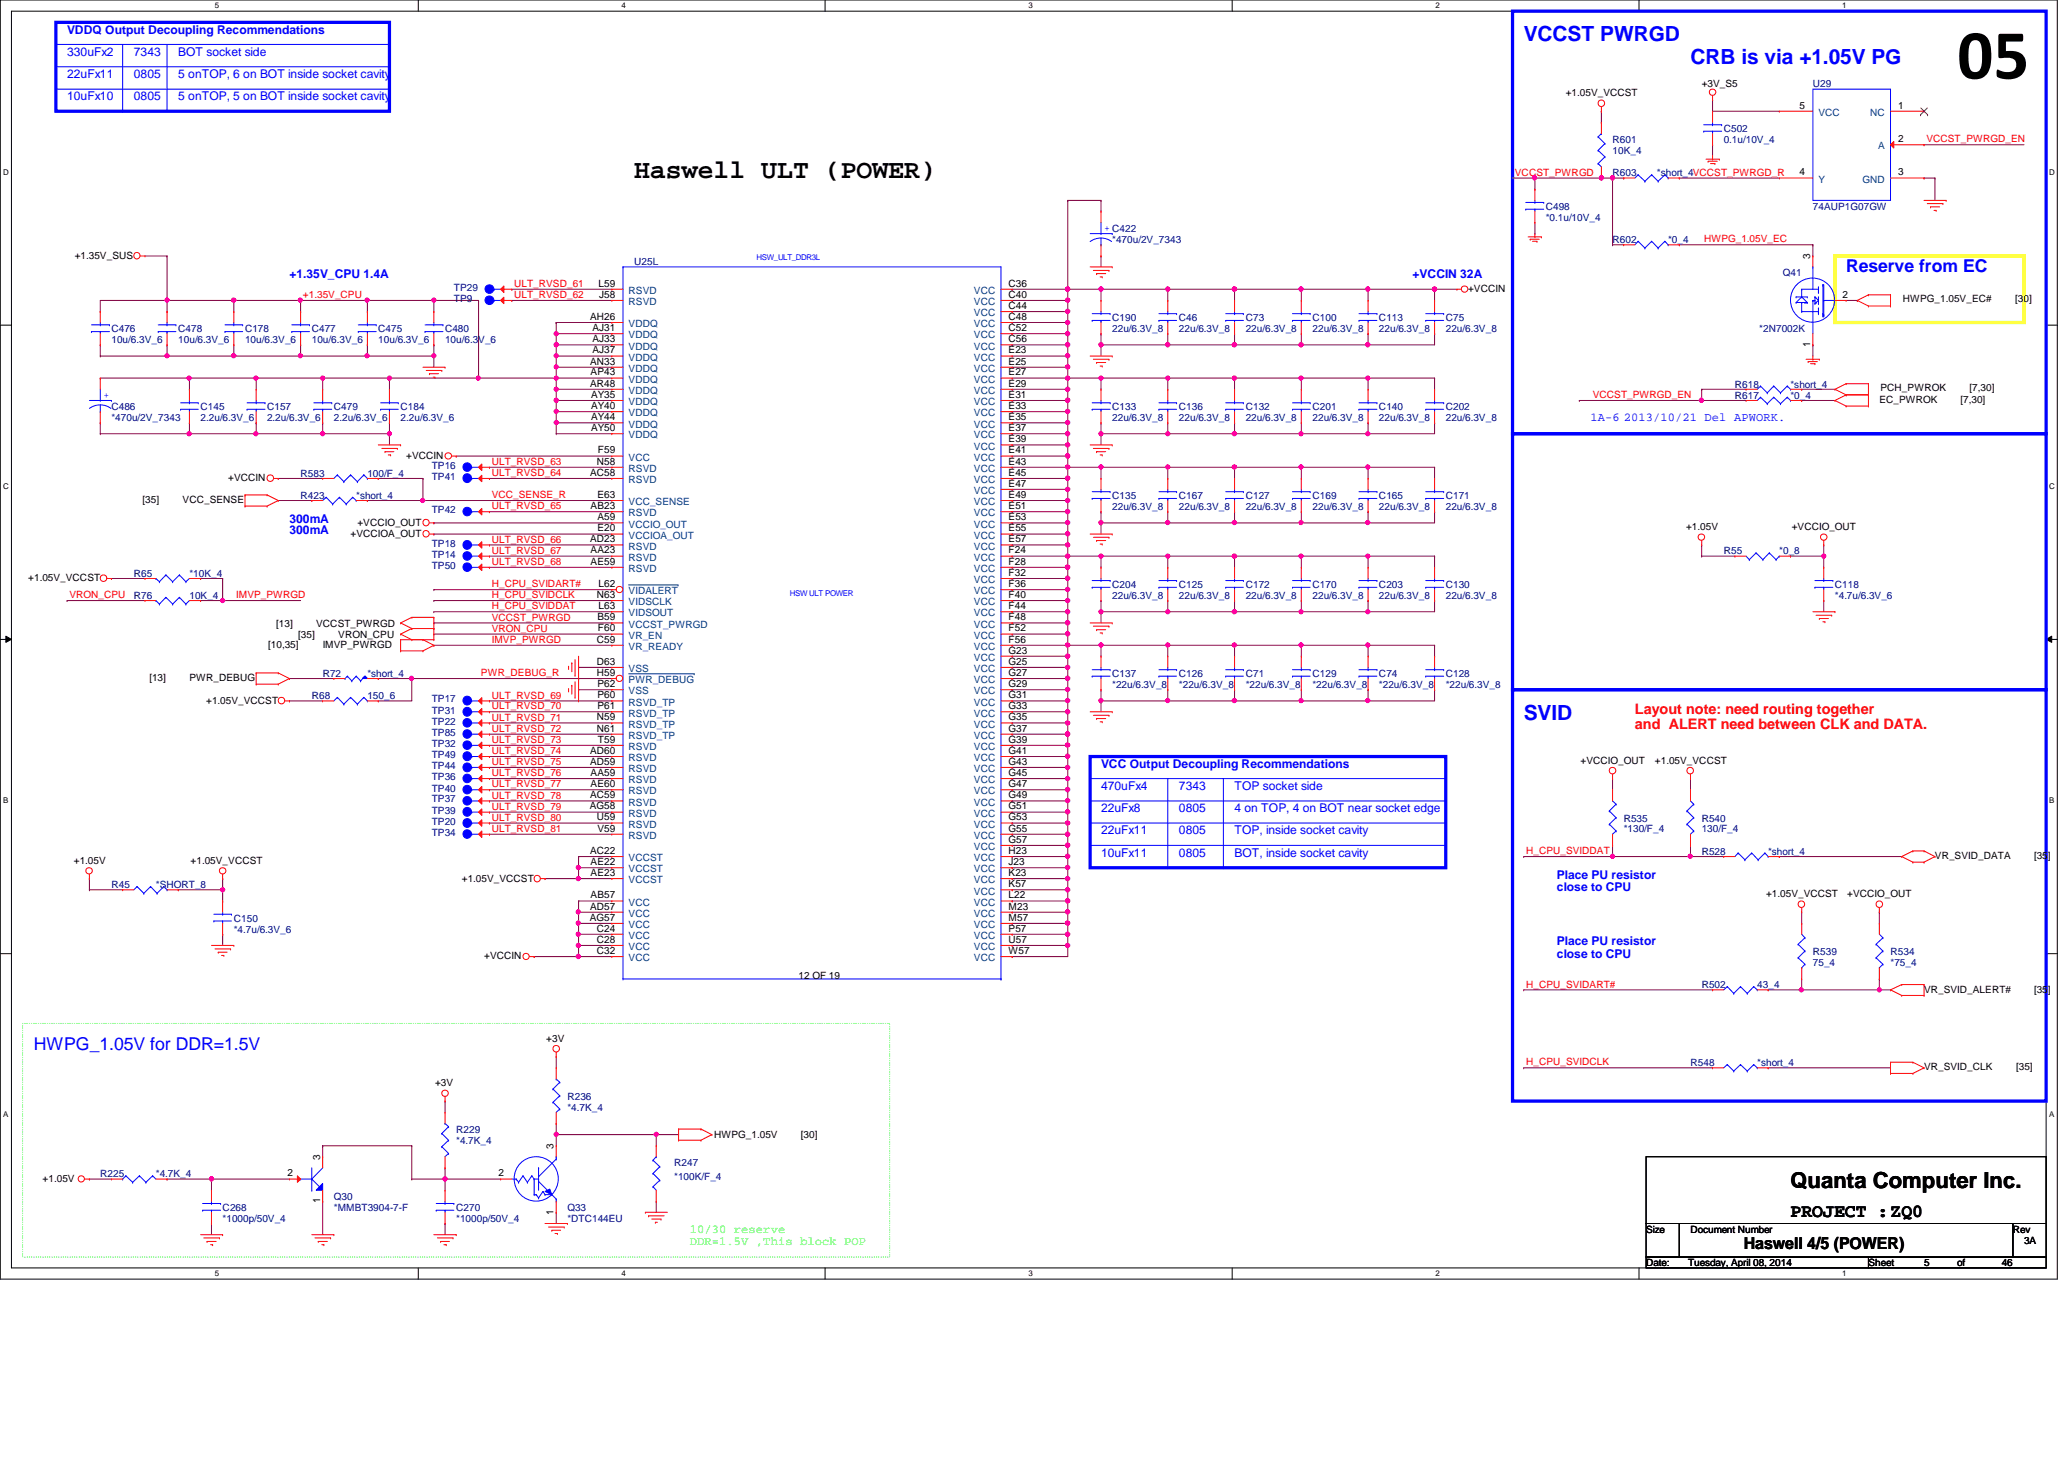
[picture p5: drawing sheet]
<svg xmlns="http://www.w3.org/2000/svg" width="297mm" height="210mm" viewBox="0 0 297 210" stroke-linecap="round" stroke-linejoin="round" font-family="sans-serif">
<defs><g id="words">
<text font-size="10.2" x="281.7" y="11.3">05</text>
<text font-size="3.8" x="91.3" y="25.6">Haswell ULT (POWER)</text>
<text font-size="3.2" x="257.7" y="171">Quanta Computer Inc.</text>
<g font-size="3" fill="#00f">
<text x="219.3" y="6">VCCST PWRGD</text>
<text x="243.3" y="9.1">CRB is via +1.05V PG</text>
<text x="219.3" y="103.6">SVID</text>
</g>
<text font-size="2.7" x="257.7" y="175.1">PROJECT :ZQ0</text>
<g font-size="2.5" fill="#00f">
<text x="265.7" y="39.2">Reserve from EC</text>
<text x="4.9" y="151.1">HWPG_1.05V for DDR=1.5V</text>
</g>
<text font-size="2.4" x="250.9" y="179.7">Haswell 4/5 (POWER)</text>
<g font-size="2.1" fill="#f00">
<text x="235.3" y="102.7">Layout note: need routing together</text>
<text x="235.3" y="104.9">and ALERT need between CLK and DATA.</text>
</g>
<g font-size="1.7" fill="#00f">
<text x="9.6" y="4.8">VDDQ Output Decoupling Recommendations</text>
<text x="9.6" y="11.2">22uFx11</text>
<text x="9.6" y="8">330uFx2</text>
<text x="19.3" y="11.2">0805</text>
<text x="19.3" y="8">7343</text>
<text x="25.7" y="11.2">5 onTOP, 6 on BOT inside socket cavity</text>
<text x="25.7" y="8">BOT socket side</text>
<text x="9.6" y="14.4">10uFx10</text>
<text x="19.3" y="14.4">0805</text>
<text x="25.7" y="14.4">5 onTOP, 5 on BOT inside socket cavity</text>
<text x="41.7" y="40">+1.35V_CPU 1.4A</text>
<text x="203.3" y="40">+VCCIN 32A</text>
<text x="228.9" y="60.6">1A-6 2013/10/21 Del APWORK.</text>
<text x="41.7" y="76.8">300mA</text>
<text x="41.7" y="75.2">300mA</text>
<text x="158.5" y="110.4">VCC Output Decoupling Recommendations</text>
<text x="158.5" y="113.6">470uFx4</text>
<text x="169.7" y="113.6">7343</text>
<text x="177.7" y="113.6">TOP socket side</text>
<text x="158.5" y="116.8">22uFx8</text>
<text x="169.7" y="116.8">0805</text>
<text x="177.7" y="116.8">4 on TOP, 4 on BOT near socket edge</text>
<text x="158.5" y="123.2">10uFx11</text>
<text x="158.5" y="120">22uFx11</text>
<text x="169.7" y="123.2">0805</text>
<text x="169.7" y="120">0805</text>
<text x="177.7" y="123.2">BOT, inside socket cavity</text>
<text x="177.7" y="120">TOP, inside socket cavity</text>
<text x="224.1" y="126.4">Place PU resistor</text>
<text x="224.1" y="128.2">close to CPU</text>
<text x="224.1" y="136">Place PU resistor</text>
<text x="224.1" y="137.8">close to CPU</text>
</g>
<g font-size="1.7" fill="#0f0">
<text x="99.3" y="177.4">10/30 reserve</text>
<text x="99.3" y="179.2">DDR=1.5V ,This block POP</text>
</g>
<g font-size="1.4">
<text x="225.3" y="13.8">+1.05V_VCCST</text>
<text x="244.9" y="12.6">+3V_S5</text>
<text x="259" y="15.6">5</text>
<text x="273.2" y="15.6">1</text>
<text x="273.2" y="20.4">2</text>
<text x="259" y="25.2">4</text>
<text x="273.2" y="25.2">3</text>
<text x="10.7" y="37.2">+1.35V_SUS</text>
<text x="86.1" y="41.2">L59</text>
<text x="145.2" y="41.2">C36</text>
<text x="211.3" y="42">+VCCIN</text>
<text x="260.5" y="37.3" transform="rotate(-90 260.5 37.3)">3</text>
<text x="84.9" y="46">AH26</text>
<text x="85.3" y="47.6">AJ31</text>
<text x="86.2" y="42.8">J58</text>
<text x="145.2" y="46">C48</text>
<text x="145.2" y="47.6">C52</text>
<text x="145.2" y="42.8">C40</text>
<text x="145.2" y="44.4">C44</text>
<text x="265.2" y="42.8">2</text>
<text x="273.9" y="43.4">HWPG_1.05V_EC#</text>
<text x="290" y="43.4">[30]</text>
<text x="84.9" y="52.5">AN33</text>
<text x="85.3" y="50.8">AJ37</text>
<text x="85.3" y="49.2">AJ33</text>
<text x="145.2" y="49.2">C56</text>
<text x="145.2" y="50.8">E23</text>
<text x="145.2" y="52.5">E25</text>
<text x="260.5" y="49.9" transform="rotate(-90 260.5 49.9)">1</text>
<text x="84.9" y="55.6">AR48</text>
<text x="85" y="54">AP43</text>
<text x="85.1" y="58.8">AY40</text>
<text x="85.1" y="57.2">AY35</text>
<text x="145.2" y="57.2">E31</text>
<text x="145.2" y="58.8">E33</text>
<text x="145.2" y="54">E27</text>
<text x="145.2" y="55.6">E29</text>
<text x="270.5" y="58">EC_PWROK</text>
<text x="270.6" y="56.3">PCH_PWROK</text>
<text x="282.1" y="58">[7,30]</text>
<text x="283.5" y="56.3">[7,30]</text>
<text x="58.5" y="66">+VCCIN</text>
<text x="85.1" y="60.5">AY44</text>
<text x="85.1" y="62">AY50</text>
<text x="86.1" y="65.2">F59</text>
<text x="145.2" y="65.2">E41</text>
<text x="145.2" y="62">E37</text>
<text x="145.2" y="63.6">E39</text>
<text x="145.2" y="60.5">E35</text>
<text x="32.8" y="69.2">+VCCIN</text>
<text x="84.9" y="68.5">AC58</text>
<text x="85.9" y="66.8">N58</text>
<text x="86" y="71.6">E63</text>
<text x="145.2" y="70">E47</text>
<text x="145.2" y="71.6">E49</text>
<text x="145.2" y="66.8">E43</text>
<text x="145.2" y="68.5">E45</text>
<text x="20.5" y="72.4">[35]</text>
<text x="26.3" y="72.4">VCC_SENSE</text>
<text x="50.5" y="77.2">+VCCIOA_OUT</text>
<text x="51.4" y="75.6">+VCCIO_OUT</text>
<text x="85" y="73.2">AB23</text>
<text x="86" y="74.8">A59</text>
<text x="86" y="76.5">E20</text>
<text x="145.2" y="73.2">E51</text>
<text x="145.2" y="74.8">E53</text>
<text x="145.2" y="76.5">E55</text>
<text x="242.7" y="76.2">+1.05V</text>
<text x="257.8" y="76.2">+VCCIO_OUT</text>
<text x="4.1" y="83.6">+1.05V_VCCST</text>
<text x="84.9" y="78">AD23</text>
<text x="85" y="79.6">AA23</text>
<text x="85" y="81.2">AE59</text>
<text x="145.2" y="81.2">F28</text>
<text x="145.2" y="82.8">F32</text>
<text x="145.2" y="79.6">F24</text>
<text x="145.2" y="78">E57</text>
<text x="85.9" y="86">N63</text>
<text x="86" y="89.2">B59</text>
<text x="86.1" y="87.6">L63</text>
<text x="86.1" y="84.5">L62</text>
<text x="145.2" y="89.2">F48</text>
<text x="145.2" y="87.6">F44</text>
<text x="145.2" y="86">F40</text>
<text x="145.2" y="84.5">F36</text>
<text x="38.6" y="93.2">[10,35]</text>
<text x="39.7" y="90.2">[13]</text>
<text x="42.9" y="91.8">[35]</text>
<text x="45.5" y="90.2">VCCST_PWRGD</text>
<text x="46.4" y="93.2">IMVP_PWRGD</text>
<text x="48.7" y="91.8">VRON_CPU</text>
<text x="85.9" y="92.5">C59</text>
<text x="85.9" y="95.6">D63</text>
<text x="86.1" y="90.8">F60</text>
<text x="145.2" y="95.6">G25</text>
<text x="145.2" y="94">G23</text>
<text x="145.2" y="90.8">F52</text>
<text x="145.2" y="92.5">F56</text>
<text x="21.5" y="98">[13]</text>
<text x="27.3" y="98">PWR_DEBUG</text>
<text x="29.7" y="101.2">+1.05V_VCCST</text>
<text x="85.9" y="97.2">H59</text>
<text x="86" y="98.8">P62</text>
<text x="86" y="100.5">P60</text>
<text x="145.2" y="98.8">G29</text>
<text x="145.2" y="100.5">G31</text>
<text x="145.2" y="97.2">G27</text>
<text x="85.9" y="103.6">N59</text>
<text x="85.9" y="105.2">N61</text>
<text x="86" y="102">P61</text>
<text x="86.1" y="106.8">T59</text>
<text x="145.2" y="106.8">G39</text>
<text x="145.2" y="105.2">G37</text>
<text x="145.2" y="103.6">G35</text>
<text x="145.2" y="102">G33</text>
<text x="84.9" y="110">AD59</text>
<text x="84.9" y="108.5">AD60</text>
<text x="85" y="111.6">AA59</text>
<text x="85" y="113.2">AE60</text>
<text x="145.2" y="111.6">G45</text>
<text x="145.2" y="113.2">G47</text>
<text x="145.2" y="110">G43</text>
<text x="145.2" y="108.5">G41</text>
<text x="227.5" y="109.9">+VCCIO_OUT</text>
<text x="238.2" y="109.9">+1.05V_VCCST</text>
<text x="84.9" y="116.5">AG58</text>
<text x="84.9" y="114.9">AC59</text>
<text x="85.9" y="118">U59</text>
<text x="86" y="119.6">V59</text>
<text x="145.2" y="119.6">G55</text>
<text x="145.2" y="114.9">G49</text>
<text x="145.2" y="116.5">G51</text>
<text x="145.2" y="118">G53</text>
<text x="10.6" y="124.2">+1.05V</text>
<text x="27.4" y="124.2">+1.05V_VCCST</text>
<text x="84.9" y="122.9">AC22</text>
<text x="85" y="124.5">AE22</text>
<text x="145.2" y="122.9">H23</text>
<text x="145.2" y="124.5">J23</text>
<text x="145.2" y="121.2">G57</text>
<text x="278.5" y="123.6">VR_SVID_DATA</text>
<text x="292.7" y="123.6">[35]</text>
<text x="66.5" y="126.8">+1.05V_VCCST</text>
<text x="84.9" y="130.9">AD57</text>
<text x="85" y="129.2">AB57</text>
<text x="85" y="126">AE23</text>
<text x="145.2" y="130.9">M23</text>
<text x="145.2" y="129.2">L22</text>
<text x="145.2" y="127.6">K57</text>
<text x="145.2" y="126">K23</text>
<text x="254.2" y="129.1">+1.05V_VCCST</text>
<text x="265.9" y="129.1">+VCCIO_OUT</text>
<text x="84.9" y="132.5">AG57</text>
<text x="85.9" y="134">C24</text>
<text x="85.9" y="135.6">C28</text>
<text x="85.9" y="137.2">C32</text>
<text x="145.2" y="137.2">W57</text>
<text x="145.2" y="135.6">U57</text>
<text x="145.2" y="132.5">M57</text>
<text x="145.2" y="134">P57</text>
<text x="69.7" y="138">+VCCIN</text>
<text x="114.9" y="140.9">12 OF 19</text>
<text x="276.9" y="142.8">VR_SVID_ALERT#</text>
<text x="292.7" y="142.8">[35]</text>
<text x="78.6" y="149.9">+3V</text>
<text x="276.9" y="154">VR_SVID_CLK</text>
<text x="290.1" y="154">[35]</text>
<text x="62.6" y="156.3">+3V</text>
<text x="46.1" y="166.9" transform="rotate(-90 46.1 166.9)">3</text>
<text x="79.7" y="165.3" transform="rotate(-90 79.7 165.3)">3</text>
<text x="102.8" y="163.8">HWPG_1.05V</text>
<text x="115.3" y="163.8">[30]</text>
<text x="6.1" y="170">+1.05V</text>
<text x="41.4" y="169.2">2</text>
<text x="46.1" y="173.1" transform="rotate(-90 46.1 173.1)">1</text>
<text x="71.8" y="169.2">2</text>
<text x="79.7" y="174.8" transform="rotate(-90 79.7 174.8)">1</text>
<text x="236.9" y="177.4">Size</text>
<text x="243.3" y="177.4">Document Number</text>
<text x="289.7" y="177.4">Rev</text>
<text x="291.3" y="179">3A</text>
<text x="236.9" y="182.2">Date:</text>
<text x="242.9" y="182.2">Tuesday, April 08, 2014</text>
<text x="268.9" y="182.2">Sheet</text>
<text x="276.9" y="182.2">5</text>
<text x="281.7" y="182.2">of</text>
<text x="288.1" y="182.2">46</text>
</g>
<g font-size="1.4" fill="#000080">
<text x="260.9" y="12.6">U29</text>
<text x="232.1" y="20.6">R601</text>
<text x="232.1" y="22.2">10K_4</text>
<text x="248.1" y="19">C502</text>
<text x="248.1" y="20.6">0.1u/10V_4</text>
<text x="232.1" y="25.4">R603</text>
<text x="238.5" y="25.4">*short_4VCCST_PWRGD_R</text>
<text x="160.1" y="35">*470u/2V_7343</text>
<text x="222.5" y="30.2">C498</text>
<text x="222.5" y="31.7">*0.1u/10V_4</text>
<text x="232.1" y="35">R602</text>
<text x="240.1" y="35">*0_4</text>
<text x="260.9" y="30.2">74AUP1G07GW</text>
<text x="65.3" y="41.9">TP29</text>
<text x="91.3" y="38.2">U25L</text>
<text x="256.6" y="39.8">Q41</text>
<text x="16" y="47.8">C476</text>
<text x="25.7" y="47.8">C478</text>
<text x="35.3" y="47.8">C178</text>
<text x="44.9" y="47.8">C477</text>
<text x="54.4" y="47.8">C475</text>
<text x="64" y="47.8">C480</text>
<text x="65.3" y="43.4">TP9</text>
<text x="160.1" y="46.2">C190</text>
<text x="160.1" y="47.8">22u/6.3V_8</text>
<text x="169.7" y="46.2">C46</text>
<text x="169.7" y="47.8">22u/6.3V_8</text>
<text x="179.3" y="46.2">C73</text>
<text x="179.3" y="47.8">22u/6.3V_8</text>
<text x="188.9" y="46.2">C100</text>
<text x="188.9" y="47.8">22u/6.3V_8</text>
<text x="198.5" y="46.2">C113</text>
<text x="198.5" y="47.8">22u/6.3V_8</text>
<text x="208.1" y="46.2">C75</text>
<text x="208.1" y="47.8">22u/6.3V_8</text>
<text x="253.2" y="47.8">*2N7002K</text>
<text x="16" y="49.4">10u/6.3V_6</text>
<text x="25.7" y="49.4">10u/6.3V_6</text>
<text x="35.3" y="49.4">10u/6.3V_6</text>
<text x="44.9" y="49.4">10u/6.3V_6</text>
<text x="54.4" y="49.4">10u/6.3V_6</text>
<text x="64" y="49.4">10u/6.3V_6</text>
<text x="16" y="59">C486</text>
<text x="28.9" y="59">C145</text>
<text x="38.4" y="59">C157</text>
<text x="48" y="59">C479</text>
<text x="57.7" y="59">C184</text>
<text x="160.1" y="59">C133</text>
<text x="169.7" y="59">C136</text>
<text x="179.3" y="59">C132</text>
<text x="188.9" y="59">C201</text>
<text x="198.5" y="59">C140</text>
<text x="208.1" y="59">C202</text>
<text x="249.7" y="57.4">R617</text>
<text x="249.7" y="55.8">R618</text>
<text x="257.7" y="57.4">*0_4</text>
<text x="257.7" y="55.8">*short_4</text>
<text x="16" y="60.6">*470u/2V_7343</text>
<text x="28.9" y="60.6">2.2u/6.3V_6</text>
<text x="38.4" y="60.6">2.2u/6.3V_6</text>
<text x="48" y="60.6">2.2u/6.3V_6</text>
<text x="57.7" y="60.6">2.2u/6.3V_6</text>
<text x="160.1" y="60.6">22u/6.3V_8</text>
<text x="169.7" y="60.6">22u/6.3V_8</text>
<text x="179.3" y="60.6">22u/6.3V_8</text>
<text x="188.9" y="60.6">22u/6.3V_8</text>
<text x="198.5" y="60.6">22u/6.3V_8</text>
<text x="208.1" y="60.6">22u/6.3V_8</text>
<text x="43.3" y="71.8">R423</text>
<text x="43.3" y="68.6">R583</text>
<text x="51.3" y="71.8">*short_4</text>
<text x="52.9" y="68.6">100/F_4</text>
<text x="62.1" y="67.4">TP16</text>
<text x="62.1" y="69">TP41</text>
<text x="160.1" y="71.8">C135</text>
<text x="169.7" y="71.8">C167</text>
<text x="179.3" y="71.8">C127</text>
<text x="188.9" y="71.8">C169</text>
<text x="198.5" y="71.8">C165</text>
<text x="208.1" y="71.8">C171</text>
<text x="62.1" y="73.9">TP42</text>
<text x="160.1" y="73.4">22u/6.3V_8</text>
<text x="169.7" y="73.4">22u/6.3V_8</text>
<text x="179.3" y="73.4">22u/6.3V_8</text>
<text x="188.9" y="73.4">22u/6.3V_8</text>
<text x="198.5" y="73.4">22u/6.3V_8</text>
<text x="208.1" y="73.4">22u/6.3V_8</text>
<text x="19.3" y="83">R65</text>
<text x="27.3" y="83">*10K_4</text>
<text x="62.1" y="80.3">TP14</text>
<text x="62.1" y="81.9">TP50</text>
<text x="62.1" y="78.7">TP18</text>
<text x="248.1" y="79.8">R55</text>
<text x="256.1" y="79.8">*0_8</text>
<text x="19.3" y="86.2">R76</text>
<text x="27.3" y="86.2">10K_4</text>
<text x="160.1" y="84.6">C204</text>
<text x="160.1" y="86.2">22u/6.3V_8</text>
<text x="169.7" y="84.6">C125</text>
<text x="169.7" y="86.2">22u/6.3V_8</text>
<text x="179.3" y="84.6">C172</text>
<text x="179.3" y="86.2">22u/6.3V_8</text>
<text x="188.9" y="84.6">C170</text>
<text x="188.9" y="86.2">22u/6.3V_8</text>
<text x="198.5" y="84.6">C203</text>
<text x="198.5" y="86.2">22u/6.3V_8</text>
<text x="208.1" y="84.6">C130</text>
<text x="208.1" y="86.2">22u/6.3V_8</text>
<text x="264.1" y="84.6">C118</text>
<text x="264.1" y="86.2">*4.7u/6.3V_6</text>
<text x="44.9" y="100.6">R68</text>
<text x="46.4" y="97.4">R72</text>
<text x="52.9" y="97.4">*short_4</text>
<text x="52.9" y="100.6">150_6</text>
<text x="62.1" y="101">TP17</text>
<text x="160.1" y="97.4">C137</text>
<text x="160.1" y="99">*22u/6.3V_8</text>
<text x="169.7" y="97.4">C126</text>
<text x="169.7" y="99">*22u/6.3V_8</text>
<text x="179.3" y="97.4">C71</text>
<text x="179.3" y="99">*22u/6.3V_8</text>
<text x="188.9" y="97.4">C129</text>
<text x="188.9" y="99">*22u/6.3V_8</text>
<text x="198.5" y="97.4">C74</text>
<text x="198.5" y="99">*22u/6.3V_8</text>
<text x="208.1" y="97.4">C128</text>
<text x="208.1" y="99">*22u/6.3V_8</text>
<text x="62.1" y="102.7">TP31</text>
<text x="62.1" y="104.3">TP22</text>
<text x="62.1" y="105.9">TP85</text>
<text x="62.1" y="107.4">TP32</text>
<text x="62.1" y="112.3">TP36</text>
<text x="62.1" y="113.9">TP40</text>
<text x="62.1" y="109.1">TP49</text>
<text x="62.1" y="110.7">TP44</text>
<text x="62.1" y="115.4">TP37</text>
<text x="62.1" y="117.1">TP39</text>
<text x="62.1" y="118.7">TP20</text>
<text x="233.7" y="118.2">R535</text>
<text x="233.7" y="119.8">*130/F_4</text>
<text x="244.9" y="118.2">R540</text>
<text x="244.9" y="119.8">130/F_4</text>
<text x="62.1" y="120.3">TP34</text>
<text x="244.9" y="123">R528</text>
<text x="254.5" y="123">*short_4</text>
<text x="16" y="127.8">R45</text>
<text x="22.4" y="127.8">*SHORT_8</text>
<text x="33.7" y="132.6">C150</text>
<text x="33.7" y="134.2">*4.7u/6.3V_6</text>
<text x="260.9" y="137.4">R539</text>
<text x="272.1" y="137.4">R534</text>
<text x="244.9" y="142.2">R502</text>
<text x="252.9" y="142.2">43_4</text>
<text x="260.9" y="139">75_4</text>
<text x="272.1" y="139">*75_4</text>
<text x="243.3" y="153.4">R548</text>
<text x="252.9" y="153.4">*short_4</text>
<text x="81.7" y="158.2">R236</text>
<text x="81.7" y="159.8">*4.7K_4</text>
<text x="65.7" y="163">R229</text>
<text x="65.7" y="164.6">*4.7K_4</text>
<text x="97" y="167.8">R247</text>
<text x="14.4" y="169.4">R225</text>
<text x="22.4" y="169.4">*4.7K_4</text>
<text x="48" y="172.6">Q30</text>
<text x="97" y="169.7">*100K/F_4</text>
<text x="32" y="174.2">C268</text>
<text x="32" y="175.8">*1000p/50V_4</text>
<text x="48" y="174.2">*MMBT3904-7-F</text>
<text x="65.7" y="174.2">C270</text>
<text x="65.7" y="175.8">*1000p/50V_4</text>
<text x="81.7" y="174.2">Q33</text>
<text x="81.7" y="175.8">*DTC144EU</text>
</g>
<g font-size="1.4" fill="#004080">
<text x="261.7" y="16.7">VCC</text>
<text x="269.2" y="16.7">NC</text>
<text x="270.3" y="21.5">A</text>
<text x="261.7" y="26.3">Y</text>
<text x="268.1" y="26.3">GND</text>
<text x="90.5" y="47.1">VDDQ</text>
<text x="90.5" y="43.9">RSVD</text>
<text x="90.5" y="42.3">RSVD</text>
<text x="140.2" y="47.1">VCC</text>
<text x="140.2" y="42.3">VCC</text>
<text x="140.2" y="43.9">VCC</text>
<text x="140.2" y="45.5">VCC</text>
<text x="90.5" y="53.5">VDDQ</text>
<text x="90.5" y="51.9">VDDQ</text>
<text x="90.5" y="50.3">VDDQ</text>
<text x="90.5" y="48.7">VDDQ</text>
<text x="140.2" y="50.3">VCC</text>
<text x="140.2" y="51.9">VCC</text>
<text x="140.2" y="53.5">VCC</text>
<text x="140.2" y="48.7">VCC</text>
<text x="90.5" y="59.9">VDDQ</text>
<text x="90.5" y="58.3">VDDQ</text>
<text x="90.5" y="56.7">VDDQ</text>
<text x="90.5" y="55.1">VDDQ</text>
<text x="140.2" y="58.3">VCC</text>
<text x="140.2" y="59.9">VCC</text>
<text x="140.2" y="55.1">VCC</text>
<text x="140.2" y="56.7">VCC</text>
<text x="90.5" y="61.5">VDDQ</text>
<text x="90.5" y="63.1">VDDQ</text>
<text x="140.2" y="63.1">VCC</text>
<text x="140.2" y="64.7">VCC</text>
<text x="140.2" y="61.5">VCC</text>
<text x="90.5" y="69.5">RSVD</text>
<text x="90.5" y="66.3">VCC</text>
<text x="90.5" y="67.9">RSVD</text>
<text x="140.2" y="71.1">VCC</text>
<text x="140.2" y="66.3">VCC</text>
<text x="140.2" y="67.9">VCC</text>
<text x="140.2" y="69.5">VCC</text>
<text x="90.5" y="75.9">VCCIO_OUT</text>
<text x="90.5" y="77.5">VCCIOA_OUT</text>
<text x="90.5" y="74.3">RSVD</text>
<text x="90.5" y="72.7">VCC_SENSE</text>
<text x="140.2" y="74.3">VCC</text>
<text x="140.2" y="75.9">VCC</text>
<text x="140.2" y="77.5">VCC</text>
<text x="140.2" y="72.7">VCC</text>
<text x="90.5" y="79.1">RSVD</text>
<text x="90.5" y="80.7">RSVD</text>
<text x="90.5" y="82.3">RSVD</text>
<text x="140.2" y="82.3">VCC</text>
<text x="140.2" y="83.9">VCC</text>
<text x="140.2" y="80.7">VCC</text>
<text x="140.2" y="79.1">VCC</text>
<text x="90.5" y="88.7">VIDSOUT</text>
<text x="90.5" y="87.1">VIDSCLK</text>
<text x="90.5" y="85.5">VIDALERT</text>
<text x="140.2" y="88.7">VCC</text>
<text x="140.2" y="87.1">VCC</text>
<text x="140.2" y="85.5">VCC</text>
<text x="90.5" y="90.3">VCCST_PWRGD</text>
<text x="90.5" y="93.5">VR_READY</text>
<text x="90.5" y="91.9">VR_EN</text>
<text x="140.2" y="95.1">VCC</text>
<text x="140.2" y="91.9">VCC</text>
<text x="140.2" y="93.5">VCC</text>
<text x="140.2" y="90.3">VCC</text>
<text x="90.5" y="99.9">VSS</text>
<text x="90.5" y="101.5">RSVD_TP</text>
<text x="90.5" y="96.7">VSS</text>
<text x="90.5" y="98.3">PWR_DEBUG</text>
<text x="140.2" y="99.9">VCC</text>
<text x="140.2" y="101.5">VCC</text>
<text x="140.2" y="98.3">VCC</text>
<text x="140.2" y="96.7">VCC</text>
<text x="90.5" y="103.1">RSVD_TP</text>
<text x="90.5" y="104.7">RSVD_TP</text>
<text x="90.5" y="106.3">RSVD_TP</text>
<text x="90.5" y="107.9">RSVD</text>
<text x="140.2" y="107.9">VCC</text>
<text x="140.2" y="106.3">VCC</text>
<text x="140.2" y="104.7">VCC</text>
<text x="140.2" y="103.1">VCC</text>
<text x="90.5" y="112.7">RSVD</text>
<text x="90.5" y="111.1">RSVD</text>
<text x="90.5" y="109.5">RSVD</text>
<text x="140.2" y="112.7">VCC</text>
<text x="140.2" y="111.1">VCC</text>
<text x="140.2" y="109.5">VCC</text>
<text x="90.5" y="119.1">RSVD</text>
<text x="90.5" y="117.5">RSVD</text>
<text x="90.5" y="115.9">RSVD</text>
<text x="90.5" y="114.3">RSVD</text>
<text x="140.2" y="115.9">VCC</text>
<text x="140.2" y="117.5">VCC</text>
<text x="140.2" y="119.1">VCC</text>
<text x="140.2" y="114.3">VCC</text>
<text x="90.5" y="120.7">RSVD</text>
<text x="90.5" y="123.9">VCCST</text>
<text x="90.5" y="125.5">VCCST</text>
<text x="140.2" y="123.9">VCC</text>
<text x="140.2" y="125.5">VCC</text>
<text x="140.2" y="120.7">VCC</text>
<text x="140.2" y="122.3">VCC</text>
<text x="90.5" y="131.9">VCC</text>
<text x="90.5" y="130.3">VCC</text>
<text x="90.5" y="127.1">VCCST</text>
<text x="140.2" y="131.9">VCC</text>
<text x="140.2" y="130.3">VCC</text>
<text x="140.2" y="128.7">VCC</text>
<text x="140.2" y="127.1">VCC</text>
<text x="90.5" y="135.1">VCC</text>
<text x="90.5" y="136.7">VCC</text>
<text x="90.5" y="133.5">VCC</text>
<text x="140.2" y="136.7">VCC</text>
<text x="140.2" y="133.5">VCC</text>
<text x="140.2" y="135.1">VCC</text>
<text x="90.5" y="138.3">VCC</text>
<text x="140.2" y="138.3">VCC</text>
</g>
<g font-size="1.4" fill="#f00">
<text x="277.2" y="20.5">VCCST_PWRGD_EN</text>
<text x="218" y="25.3">VCCST_PWRGD</text>
<text x="245.2" y="34.9">HWPG_1.05V_EC</text>
<text x="74" y="41.3">ULT_RVSD_61</text>
<text x="43.6" y="42.9">+1.35V_CPU</text>
<text x="74" y="42.9">ULT_RVSD_62</text>
<text x="229.2" y="57.3">VCCST_PWRGD_EN</text>
<text x="70.8" y="71.7">VCC_SENSE_R</text>
<text x="70.8" y="66.9">ULT_RVSD_63</text>
<text x="70.8" y="68.5">ULT_RVSD_64</text>
<text x="70.8" y="73.3">ULT_RVSD_65</text>
<text x="70.8" y="78.1">ULT_RVSD_66</text>
<text x="70.8" y="79.7">ULT_RVSD_67</text>
<text x="70.8" y="81.3">ULT_RVSD_68</text>
<text x="10" y="86.1">VRON_CPU</text>
<text x="34" y="86.1">IMVP_PWRGD</text>
<text x="70.8" y="84.5">H_CPU_SVIDART#</text>
<text x="70.8" y="87.7">H_CPU_SVIDDAT</text>
<text x="70.8" y="86.1">H_CPU_SVIDCLK</text>
<text x="70.8" y="89.3">VCCST_PWRGD</text>
<text x="70.8" y="90.9">VRON_CPU</text>
<text x="70.8" y="92.5">IMVP_PWRGD</text>
<text x="69.2" y="97.3">PWR_DEBUG_R</text>
<text x="70.8" y="100.5">ULT_RVSD_69</text>
<text x="70.8" y="102.1">ULT_RVSD_70</text>
<text x="70.8" y="103.7">ULT_RVSD_71</text>
<text x="70.8" y="105.3">ULT_RVSD_72</text>
<text x="70.8" y="106.9">ULT_RVSD_73</text>
<text x="70.8" y="108.5">ULT_RVSD_74</text>
<text x="70.8" y="110.1">ULT_RVSD_75</text>
<text x="70.8" y="111.7">ULT_RVSD_76</text>
<text x="70.8" y="113.3">ULT_RVSD_77</text>
<text x="70.8" y="114.9">ULT_RVSD_78</text>
<text x="70.8" y="116.5">ULT_RVSD_79</text>
<text x="70.8" y="118.1">ULT_RVSD_80</text>
<text x="70.8" y="119.7">ULT_RVSD_81</text>
<text x="219.6" y="122.9">H_CPU_SVIDDAT</text>
<text x="219.6" y="142.1">H_CPU_SVIDART#</text>
<text x="219.6" y="153.3">H_CPU_SVIDCLK</text>
</g>
<g font-size="1.4" fill="#00f">
<text x="159" y="33.2">+ C422</text>
<text x="14.9" y="57.2">+</text>
</g>
<g font-size="1.1">
<text x="30.9" y="1.1">5</text>
<text x="89.4" y="1.1">4</text>
<text x="148" y="1.1">3</text>
<text x="206.6" y="1.1">2</text>
<text x="265.1" y="1.1">1</text>
<text x=".5" y="25.1">D</text>
<text x="294.9" y="25.1">D</text>
<text x=".5" y="70.3">C</text>
<text x="294.9" y="70.3">C</text>
<text x=".5" y="115.5">B</text>
<text x="294.9" y="115.5">B</text>
<text x=".5" y="160.7">A</text>
<text x="294.9" y="160.7">A</text>
<text x="30.9" y="183.6">5</text>
<text x="89.4" y="183.6">4</text>
<text x="148" y="183.6">3</text>
<text x="206.6" y="183.6">2</text>
<text x="265.1" y="183.6">1</text>
</g>
<g font-size="1.1" fill="#00f">
<text x="108.9" y="37.5">HSW_ULT_DDR3L</text>
<text x="113.7" y="85.8">HSW ULT POWER</text>
</g>
</g></defs>
<path d="M0 0h296.1v184h-296.1zM1.6 1.6h292.9v180.8h-292.9z" fill="none" stroke="#000" stroke-width=".14"/>
<g fill="#fff">
<path d="M30.9 .2h.6v1.2h-.6z"/>
<path d="M30.9 182.6h.6v1.2h-.6z"/>
</g>
<path d="M60.2 0v1.6M60.2 182.4v1.6" fill="none" stroke="#000" stroke-width=".14"/>
<g fill="#fff">
<path d="M89.4 .2h.6v1.2h-.6z"/>
<path d="M89.4 182.6h.6v1.2h-.6z"/>
</g>
<path d="M118.7 0v1.6M118.7 182.4v1.6" fill="none" stroke="#000" stroke-width=".14"/>
<g fill="#fff">
<path d="M148 .2h.6v1.2h-.6z"/>
<path d="M148 182.6h.6v1.2h-.6z"/>
</g>
<path d="M177.3 0v1.6M177.3 182.4v1.6" fill="none" stroke="#000" stroke-width=".14"/>
<g fill="#fff">
<path d="M206.6 .2h.6v1.2h-.6z"/>
<path d="M206.6 182.6h.6v1.2h-.6z"/>
</g>
<path d="M235.9 0v1.6M235.9 182.4v1.6" fill="none" stroke="#000" stroke-width=".14"/>
<g fill="#fff">
<path d="M265.1 .2h.6v1.2h-.6z"/>
<path d="M265.1 182.6h.6v1.2h-.6z"/>
<path d="M.5 24.2h.7v1.2h-.7z"/>
<path d="M294.9 24.2h.8v1.2h-.8z"/>
<path d="M.5 69.3h.7v1.2h-.7z"/>
<path d="M294.9 69.3h.8v1.2h-.8z"/>
</g>
<path d="M0 46.8h1.6M294.5 46.8h1.6" fill="none" stroke="#000" stroke-width=".14"/>
<g fill="#fff">
<path d="M.5 114.6h.7v1.1h-.7z"/>
<path d="M294.9 114.6h.7v1.1h-.7z"/>
</g>
<path d="M0 92h1.6M.8 91.5l.8 .5-.8 .4zM294.5 92l.8-.5v.9zM294.5 92h1.6" fill="none" stroke="#000" stroke-width=".14"/>
<path d="M.8 91.5l.8 .5-.8 .4zM294.5 92l.8-.5v.9z" fill="#000"/>
<g fill="#fff">
<path d="M.5 159.8h.7v1.2h-.7z"/>
<path d="M294.9 159.8h.7v1.2h-.7z"/>
</g>
<path d="M0 137.2h1.6M294.5 137.2h1.6" fill="none" stroke="#000" stroke-width=".14"/>
<path d="M8 3.2h48v12.8h-48zM217.7 1.6h76.8v60.8h-76.8zM217.7 62.4h76.8v36.8h-76.8zM217.7 99.2h76.8v59.2h-76.8zM156.9 108.8h51.2v16h-51.2z" fill="none" stroke="#00f" stroke-width=".47"/>
<g fill="none" stroke="#00f" stroke-width=".14">
<path d="M8 12.8h48M8 9.6h48M8 6.4h48M17.6 16h.1M17.6 6.4v9.6M24 16h.1M24 6.4v9.6M56 12.8h.1M56 9.6h.1M56 6.4h.1M156.9 118.4h51.2M156.9 115.2h51.2"/>
<path d="M156.9 112h51.2M168.1 112v12.8M176.1 112v12.8M208.1 118.4h.1M208.1 115.2h.1M208.1 112h.1M156.9 121.6h51.2M168.1 124.8h.1M176.1 124.8h.1M208.1 121.6h.1"/>
</g>
<path d="M264.1 36.8h27.2v9.6h-27.2z" fill="none" stroke="#ff0" stroke-width=".47"/>
<path d="M3.3 147.2h124.8v33.6h-124.8z" fill="none" stroke="#0f0" stroke-width=".14" stroke-dasharray="0 .3"/>
<path d="M80 49.6h.1M80 49.6v1.6" fill="none" stroke="#800040" stroke-width=".14"/>
<circle cx="80" cy="49.6" r=".31" fill="#f0f"/>
<circle cx="80" cy="49.6" r=".31" fill="none" stroke="#f0f" stroke-width=".14"/>
<path d="M80 57.6h.1M80 56h.1M80 59.2h.1M80 57.6h8M80 56v3.2M80 59.2h8" fill="none" stroke="#800040" stroke-width=".14"/>
<circle cx="80.1" cy="59.2" r=".3" fill="#f0f"/>
<circle cx="80.1" cy="59.2" r=".3" fill="none" stroke="#f0f" stroke-width=".14"/>
<circle cx="80" cy="57.6" r=".31" fill="#f0f"/>
<circle cx="80" cy="57.6" r=".31" fill="none" stroke="#f0f" stroke-width=".14"/>
<path d="M80 48h.1M80 46.4h.1M80 48h8M80 46.4v1.6" fill="none" stroke="#800040" stroke-width=".14"/>
<circle cx="80.1" cy="48" r=".3" fill="#f0f"/>
<circle cx="80.1" cy="48" r=".3" fill="none" stroke="#f0f" stroke-width=".14"/>
<path d="M80 49.6h.1M80 48h.1M80 59.2h.1M80 48v1.6M80 59.2v3.2M80 49.6h8M80 62.4h.1M80 60.8h.1M80 62.4h8M80 60.8h8" fill="none" stroke="#800040" stroke-width=".14"/>
<circle cx="80.1" cy="60.8" r=".3" fill="#f0f"/>
<circle cx="80.1" cy="60.8" r=".3" fill="none" stroke="#f0f" stroke-width=".14"/>
<path d="M80 52.8h.1M80 51.2h.1M80 54.4h.1M80 52.8h8M80 51.2v3.2M80 54.4h8" fill="none" stroke="#800040" stroke-width=".14"/>
<circle cx="80.1" cy="52.8" r=".3" fill="#f0f"/>
<circle cx="80.1" cy="52.8" r=".3" fill="none" stroke="#f0f" stroke-width=".14"/>
<path d="M80 51.2h.1M80 51.2h8" fill="none" stroke="#800040" stroke-width=".14"/>
<circle cx="80.1" cy="51.2" r=".3" fill="#f0f"/>
<circle cx="80.1" cy="51.2" r=".3" fill="none" stroke="#f0f" stroke-width=".14"/>
<path d="M80 46.4h.1M80 56h.1M80 46.4h8M80 56h8" fill="none" stroke="#800040" stroke-width=".14"/>
<circle cx="80.1" cy="56" r=".3" fill="#f0f"/>
<circle cx="80.1" cy="56" r=".3" fill="none" stroke="#f0f" stroke-width=".14"/>
<path d="M80 54.4h.1M80 54.4v1.6M65.7 65.6h.1M65.7 65.6h22.3M83.3 134.4h.1M83.3 134.4h4.7" fill="none" stroke="#800040" stroke-width=".14"/>
<circle cx="83.2" cy="134.4" r=".3" fill="#f0f"/>
<circle cx="83.2" cy="134.4" r=".3" fill="none" stroke="#f0f" stroke-width=".14"/>
<path d="M83.3 132.8h.1M83.3 136h.1M83.3 134.4h.1M83.3 137.6h.1M83.3 132.8v3.2M83.3 136h4.7M83.3 132.8h4.7M83.3 137.6h4.7" fill="none" stroke="#800040" stroke-width=".14"/>
<circle cx="83.2" cy="137.6" r=".31" fill="#f0f"/>
<circle cx="83.2" cy="137.6" r=".31" fill="none" stroke="#f0f" stroke-width=".14"/>
<path d="M83.3 136h.1M83.3 136v1.6" fill="none" stroke="#800040" stroke-width=".14"/>
<circle cx="83.2" cy="136" r=".3" fill="#f0f"/>
<circle cx="83.2" cy="136" r=".3" fill="none" stroke="#f0f" stroke-width=".14"/>
<path d="M83.3 129.6h.1M83.3 131.2h.1M83.3 129.6h4.7M83.3 131.2h4.7M83.3 129.6v3.2" fill="none" stroke="#800040" stroke-width=".14"/>
<circle cx="83.2" cy="132.8" r=".3" fill="#f0f"/>
<circle cx="83.2" cy="132.8" r=".3" fill="none" stroke="#f0f" stroke-width=".14"/>
<circle cx="83.2" cy="131.2" r=".3" fill="#f0f"/>
<circle cx="83.2" cy="131.2" r=".3" fill="none" stroke="#f0f" stroke-width=".14"/>
<path d="M244.9 78.4h.1M244.9 78.4v1.6M257.7 80h.1M257.7 80h4.8M262.5 86.4h.1M262.5 86.4v1.6" fill="none" stroke="#800040" stroke-width=".14"/>
<circle cx="262.5" cy="80" r=".3" fill="#f0f"/>
<circle cx="262.5" cy="80" r=".3" fill="none" stroke="#f0f" stroke-width=".14"/>
<path d="M262.5 78.4h.1M262.5 78.4v3.2M244.9 80h.1M244.9 80h4.8M262.5 80h.1M219.3 123.2h.1M219.3 123.2h12.8" fill="none" stroke="#800040" stroke-width=".14"/>
<circle cx="232.1" cy="123.2" r=".3" fill="#f0f"/>
<circle cx="232.1" cy="123.2" r=".3" fill="none" stroke="#f0f" stroke-width=".14"/>
<g fill="none" stroke="#800040" stroke-width=".14">
<path d="M232.1 112h.1M232.1 112v1.6M243.3 123.2h.1M243.3 123.2h4.8M270.5 131.2h.1M270.5 131.2v1.6M219.3 153.6h.1M219.3 142.4h.1M219.3 142.4h27.2M219.3 153.6h27.2M254.5 153.6h.1M254.5 153.6h17.6"/>
<path d="M259.3 142.4h.1M259.3 142.4h12.8M270.5 142.4h.1M270.5 140.8h.1M270.5 140.8v1.6"/>
</g>
<circle cx="270.5" cy="142.4" r=".3" fill="#f0f"/>
<circle cx="270.5" cy="142.4" r=".3" fill="none" stroke="#f0f" stroke-width=".14"/>
<circle cx="259.2" cy="142.4" r=".3" fill="#f0f"/>
<circle cx="259.2" cy="142.4" r=".3" fill="none" stroke="#f0f" stroke-width=".14"/>
<path d="M145.7 94.4h.1M145.7 89.6h.1M145.7 94.4h8M145.7 89.6h8M153.7 92.8h.1M153.7 91.2h.1M153.7 92.8h4.8M153.7 91.2v1.6" fill="none" stroke="#800040" stroke-width=".14"/>
<circle cx="153.6" cy="89.6" r=".32" fill="#f0f"/>
<circle cx="153.6" cy="89.6" r=".32" fill="none" stroke="#f0f" stroke-width=".14"/>
<path d="M145.7 96h.1M145.7 96h8" fill="none" stroke="#800040" stroke-width=".14"/>
<circle cx="153.7" cy="96" r=".31" fill="#f0f"/>
<circle cx="153.7" cy="96" r=".31" fill="none" stroke="#f0f" stroke-width=".14"/>
<path d="M145.7 91.2h.1M145.7 91.2h8" fill="none" stroke="#800040" stroke-width=".14"/>
<circle cx="153.7" cy="91.2" r=".31" fill="#f0f"/>
<circle cx="153.7" cy="91.2" r=".31" fill="none" stroke="#f0f" stroke-width=".14"/>
<path d="M145.7 97.6h.1M145.7 97.6h8" fill="none" stroke="#800040" stroke-width=".14"/>
<circle cx="153.6" cy="97.6" r=".32" fill="#f0f"/>
<circle cx="153.6" cy="97.6" r=".32" fill="none" stroke="#f0f" stroke-width=".14"/>
<path d="M145.7 92.8h.1M145.7 84.8h.1M145.7 92.8h8M145.7 84.8h8" fill="none" stroke="#800040" stroke-width=".14"/>
<circle cx="153.7" cy="84.8" r=".31" fill="#f0f"/>
<circle cx="153.7" cy="84.8" r=".31" fill="none" stroke="#f0f" stroke-width=".14"/>
<path d="M145.7 80h.1M145.7 80h8" fill="none" stroke="#800040" stroke-width=".14"/>
<circle cx="153.7" cy="80" r=".31" fill="#f0f"/>
<circle cx="153.7" cy="80" r=".31" fill="none" stroke="#f0f" stroke-width=".14"/>
<path d="M145.7 104h.1M145.7 104h8" fill="none" stroke="#800040" stroke-width=".14"/>
<circle cx="153.7" cy="104" r=".31" fill="#f0f"/>
<circle cx="153.7" cy="104" r=".31" fill="none" stroke="#f0f" stroke-width=".14"/>
<path d="M145.7 99.2h.1M145.7 99.2h8" fill="none" stroke="#800040" stroke-width=".14"/>
<circle cx="153.7" cy="99.2" r=".31" fill="#f0f"/>
<circle cx="153.7" cy="99.2" r=".31" fill="none" stroke="#f0f" stroke-width=".14"/>
<path d="M145.7 105.6h.1M145.7 105.6h8" fill="none" stroke="#800040" stroke-width=".14"/>
<circle cx="153.6" cy="105.6" r=".32" fill="#f0f"/>
<circle cx="153.6" cy="105.6" r=".32" fill="none" stroke="#f0f" stroke-width=".14"/>
<path d="M145.7 100.8h.1M145.7 100.8h8" fill="none" stroke="#800040" stroke-width=".14"/>
<circle cx="153.7" cy="100.8" r=".31" fill="#f0f"/>
<circle cx="153.7" cy="100.8" r=".31" fill="none" stroke="#f0f" stroke-width=".14"/>
<path d="M145.7 107.2h.1M145.7 107.2h8" fill="none" stroke="#800040" stroke-width=".14"/>
<circle cx="153.7" cy="107.2" r=".31" fill="#f0f"/>
<circle cx="153.7" cy="107.2" r=".31" fill="none" stroke="#f0f" stroke-width=".14"/>
<path d="M145.7 102.4h.1M145.7 102.4h8" fill="none" stroke="#800040" stroke-width=".14"/>
<circle cx="153.7" cy="102.4" r=".31" fill="#f0f"/>
<circle cx="153.7" cy="102.4" r=".31" fill="none" stroke="#f0f" stroke-width=".14"/>
<path d="M145.7 86.4h.1M145.7 86.4h8" fill="none" stroke="#800040" stroke-width=".14"/>
<circle cx="153.7" cy="86.4" r=".31" fill="#f0f"/>
<circle cx="153.7" cy="86.4" r=".31" fill="none" stroke="#f0f" stroke-width=".14"/>
<path d="M145.7 81.6h.1M145.7 81.6h8" fill="none" stroke="#800040" stroke-width=".14"/>
<circle cx="153.6" cy="81.6" r=".32" fill="#f0f"/>
<circle cx="153.6" cy="81.6" r=".32" fill="none" stroke="#f0f" stroke-width=".14"/>
<path d="M145.7 113.6h.1M145.7 113.6h8" fill="none" stroke="#800040" stroke-width=".14"/>
<circle cx="153.6" cy="113.6" r=".32" fill="#f0f"/>
<circle cx="153.6" cy="113.6" r=".32" fill="none" stroke="#f0f" stroke-width=".14"/>
<path d="M145.7 108.8h.1M145.7 108.8h8" fill="none" stroke="#800040" stroke-width=".14"/>
<circle cx="153.7" cy="108.8" r=".31" fill="#f0f"/>
<circle cx="153.7" cy="108.8" r=".31" fill="none" stroke="#f0f" stroke-width=".14"/>
<path d="M145.7 115.2h.1M145.7 115.2h8" fill="none" stroke="#800040" stroke-width=".14"/>
<circle cx="153.7" cy="115.2" r=".31" fill="#f0f"/>
<circle cx="153.7" cy="115.2" r=".31" fill="none" stroke="#f0f" stroke-width=".14"/>
<path d="M145.7 116.8h.1M145.7 116.8h8" fill="none" stroke="#800040" stroke-width=".14"/>
<circle cx="153.7" cy="116.8" r=".31" fill="#f0f"/>
<circle cx="153.7" cy="116.8" r=".31" fill="none" stroke="#f0f" stroke-width=".14"/>
<path d="M145.7 112h.1M145.7 112h8" fill="none" stroke="#800040" stroke-width=".14"/>
<circle cx="153.7" cy="112" r=".31" fill="#f0f"/>
<circle cx="153.7" cy="112" r=".31" fill="none" stroke="#f0f" stroke-width=".14"/>
<path d="M145.7 88h.1M145.7 88h8" fill="none" stroke="#800040" stroke-width=".14"/>
<circle cx="153.7" cy="88" r=".31" fill="#f0f"/>
<circle cx="153.7" cy="88" r=".31" fill="none" stroke="#f0f" stroke-width=".14"/>
<path d="M145.7 83.2h.1M145.7 83.2h8" fill="none" stroke="#800040" stroke-width=".14"/>
<circle cx="153.7" cy="83.2" r=".31" fill="#f0f"/>
<circle cx="153.7" cy="83.2" r=".31" fill="none" stroke="#f0f" stroke-width=".14"/>
<path d="M145.7 56h.1M145.7 56h8" fill="none" stroke="#800040" stroke-width=".14"/>
<circle cx="153.7" cy="56" r=".31" fill="#f0f"/>
<circle cx="153.7" cy="56" r=".31" fill="none" stroke="#f0f" stroke-width=".14"/>
<path d="M145.7 51.2h.1M145.7 51.2h8" fill="none" stroke="#800040" stroke-width=".14"/>
<circle cx="153.7" cy="51.2" r=".31" fill="#f0f"/>
<circle cx="153.7" cy="51.2" r=".31" fill="none" stroke="#f0f" stroke-width=".14"/>
<path d="M145.7 57.6h.1M145.7 57.6h8" fill="none" stroke="#800040" stroke-width=".14"/>
<circle cx="153.6" cy="57.6" r=".32" fill="#f0f"/>
<circle cx="153.6" cy="57.6" r=".32" fill="none" stroke="#f0f" stroke-width=".14"/>
<path d="M145.7 52.8h.1M145.7 52.8h8" fill="none" stroke="#800040" stroke-width=".14"/>
<circle cx="153.7" cy="52.8" r=".31" fill="#f0f"/>
<circle cx="153.7" cy="52.8" r=".31" fill="none" stroke="#f0f" stroke-width=".14"/>
<path d="M145.7 59.2h.1M145.7 59.2h8" fill="none" stroke="#800040" stroke-width=".14"/>
<circle cx="153.7" cy="59.2" r=".31" fill="#f0f"/>
<circle cx="153.7" cy="59.2" r=".31" fill="none" stroke="#f0f" stroke-width=".14"/>
<path d="M145.7 54.4h.1M145.7 54.4h8" fill="none" stroke="#800040" stroke-width=".14"/>
<circle cx="153.7" cy="54.4" r=".31" fill="#f0f"/>
<circle cx="153.7" cy="54.4" r=".31" fill="none" stroke="#f0f" stroke-width=".14"/>
<path d="M153.7 56h.1M153.7 56v1.6M153.7 92.8h.1M153.7 92.8v1.6" fill="none" stroke="#800040" stroke-width=".14"/>
<circle cx="153.7" cy="94.4" r=".31" fill="#f0f"/>
<circle cx="153.7" cy="94.4" r=".31" fill="none" stroke="#f0f" stroke-width=".14"/>
<circle cx="153.7" cy="92.8" r=".31" fill="#f0f"/>
<circle cx="153.7" cy="92.8" r=".31" fill="none" stroke="#f0f" stroke-width=".14"/>
<g fill="none" stroke="#800040" stroke-width=".14">
<path d="M145.7 46.4h.1M145.7 46.4h8M153.7 46.4h.1M153.7 52.8h.1M153.7 41.6h.1M153.7 54.4h.1M153.7 51.2h.1M153.7 49.6h.1M153.7 59.2h.1M153.7 44.8h.1M153.7 43.2h.1M153.7 41.6v6.4"/>
<path d="M153.7 49.6v6.4M153.7 59.2v1.6M153.7 65.6h.1M153.7 78.4h.1M153.7 62.4h.1M153.7 68.8h.1M153.7 76.8h.1M153.7 73.6h.1M153.7 72h.1M153.7 67.2h.1M153.7 70.4h.1M153.7 62.4v1.6"/>
<path d="M153.7 65.6v9.6M153.7 76.8v3.2M153.7 84.8h.1M153.7 86.4h.1M153.7 89.6h.1M153.7 83.2h.1M153.7 94.4h.1M153.7 83.2v4.8M153.7 89.6v1.6M153.7 94.4v1.6M153.7 112h.1M153.7 118.4h.1"/>
<path d="M153.7 110.4h.1M153.7 116.8h.1M153.7 105.6h.1M153.7 108.8h.1M153.7 100.8h.1M153.7 107.2h.1M153.7 102.4h.1M153.7 115.2h.1M153.7 104h.1M153.7 100.8v12.8M153.7 115.2v6.4M153.7 134.4h.1"/>
<path d="M153.7 120h.1M153.7 131.2h.1M153.7 132.8h.1M153.7 136h.1M153.7 126.4h.1M153.7 124.8h.1M153.7 128h.1M153.7 124.8v4.8M153.7 131.2v6.4"/>
</g>
<circle cx="153.7" cy="46.4" r=".31" fill="#f0f"/>
<circle cx="153.7" cy="46.4" r=".31" fill="none" stroke="#f0f" stroke-width=".14"/>
<path d="M145.7 41.6h.1M145.7 41.6h8" fill="none" stroke="#800040" stroke-width=".14"/>
<circle cx="153.6" cy="41.6" r=".32" fill="#f0f"/>
<circle cx="153.6" cy="41.6" r=".32" fill="none" stroke="#f0f" stroke-width=".14"/>
<path d="M145.7 128h.1M145.7 128h8" fill="none" stroke="#800040" stroke-width=".14"/>
<circle cx="153.7" cy="128" r=".31" fill="#f0f"/>
<circle cx="153.7" cy="128" r=".31" fill="none" stroke="#f0f" stroke-width=".14"/>
<path d="M145.7 132.8h.1M145.7 132.8h8" fill="none" stroke="#800040" stroke-width=".14"/>
<circle cx="153.7" cy="132.8" r=".31" fill="#f0f"/>
<circle cx="153.7" cy="132.8" r=".31" fill="none" stroke="#f0f" stroke-width=".14"/>
<path d="M145.7 134.4h.1M145.7 134.4h8" fill="none" stroke="#800040" stroke-width=".14"/>
<circle cx="153.7" cy="134.4" r=".31" fill="#f0f"/>
<circle cx="153.7" cy="134.4" r=".31" fill="none" stroke="#f0f" stroke-width=".14"/>
<path d="M145.7 129.6h.1M145.7 129.6h8" fill="none" stroke="#800040" stroke-width=".14"/>
<circle cx="153.6" cy="129.6" r=".32" fill="#f0f"/>
<circle cx="153.6" cy="129.6" r=".32" fill="none" stroke="#f0f" stroke-width=".14"/>
<path d="M145.7 136h.1M145.7 136h8" fill="none" stroke="#800040" stroke-width=".14"/>
<circle cx="153.7" cy="136" r=".31" fill="#f0f"/>
<circle cx="153.7" cy="136" r=".31" fill="none" stroke="#f0f" stroke-width=".14"/>
<path d="M145.7 123.2h.1M145.7 123.2h8" fill="none" stroke="#800040" stroke-width=".14"/>
<circle cx="153.7" cy="123.2" r=".31" fill="#f0f"/>
<circle cx="153.7" cy="123.2" r=".31" fill="none" stroke="#f0f" stroke-width=".14"/>
<path d="M145.7 118.4h.1M145.7 118.4h8" fill="none" stroke="#800040" stroke-width=".14"/>
<circle cx="153.7" cy="118.4" r=".31" fill="#f0f"/>
<circle cx="153.7" cy="118.4" r=".31" fill="none" stroke="#f0f" stroke-width=".14"/>
<path d="M145.7 137.6h.1M145.7 124.8h.1M145.7 137.6h8M145.7 124.8h8" fill="none" stroke="#800040" stroke-width=".14"/>
<circle cx="153.7" cy="124.8" r=".31" fill="#f0f"/>
<circle cx="153.7" cy="124.8" r=".31" fill="none" stroke="#f0f" stroke-width=".14"/>
<path d="M145.7 120h.1M145.7 120h8" fill="none" stroke="#800040" stroke-width=".14"/>
<circle cx="153.7" cy="120" r=".31" fill="#f0f"/>
<circle cx="153.7" cy="120" r=".31" fill="none" stroke="#f0f" stroke-width=".14"/>
<path d="M145.7 126.4h.1M145.7 126.4h8" fill="none" stroke="#800040" stroke-width=".14"/>
<circle cx="153.7" cy="126.4" r=".31" fill="#f0f"/>
<circle cx="153.7" cy="126.4" r=".31" fill="none" stroke="#f0f" stroke-width=".14"/>
<path d="M145.7 121.6h.1M145.7 121.6h8" fill="none" stroke="#800040" stroke-width=".14"/>
<circle cx="153.6" cy="121.6" r=".32" fill="#f0f"/>
<circle cx="153.6" cy="121.6" r=".32" fill="none" stroke="#f0f" stroke-width=".14"/>
<path d="M145.7 65.6h.1M145.7 65.6h8" fill="none" stroke="#800040" stroke-width=".14"/>
<circle cx="153.6" cy="65.6" r=".32" fill="#f0f"/>
<circle cx="153.6" cy="65.6" r=".32" fill="none" stroke="#f0f" stroke-width=".14"/>
<path d="M145.7 60.8h.1M145.7 60.8h8" fill="none" stroke="#800040" stroke-width=".14"/>
<circle cx="153.7" cy="60.8" r=".31" fill="#f0f"/>
<circle cx="153.7" cy="60.8" r=".31" fill="none" stroke="#f0f" stroke-width=".14"/>
<path d="M145.7 67.2h.1M145.7 67.2h8" fill="none" stroke="#800040" stroke-width=".14"/>
<circle cx="153.7" cy="67.2" r=".31" fill="#f0f"/>
<circle cx="153.7" cy="67.2" r=".31" fill="none" stroke="#f0f" stroke-width=".14"/>
<path d="M145.7 62.4h.1M145.7 62.4h8" fill="none" stroke="#800040" stroke-width=".14"/>
<circle cx="153.7" cy="62.4" r=".31" fill="#f0f"/>
<circle cx="153.7" cy="62.4" r=".31" fill="none" stroke="#f0f" stroke-width=".14"/>
<path d="M145.7 68.8h.1M145.7 68.8h8" fill="none" stroke="#800040" stroke-width=".14"/>
<circle cx="153.7" cy="68.8" r=".31" fill="#f0f"/>
<circle cx="153.7" cy="68.8" r=".31" fill="none" stroke="#f0f" stroke-width=".14"/>
<path d="M145.7 64h.1M145.7 64h8" fill="none" stroke="#800040" stroke-width=".14"/>
<circle cx="153.7" cy="64" r=".31" fill="#f0f"/>
<circle cx="153.7" cy="64" r=".31" fill="none" stroke="#f0f" stroke-width=".14"/>
<path d="M145.7 48h.1M145.7 48h8" fill="none" stroke="#800040" stroke-width=".14"/>
<circle cx="153.7" cy="48" r=".31" fill="#f0f"/>
<circle cx="153.7" cy="48" r=".31" fill="none" stroke="#f0f" stroke-width=".14"/>
<path d="M145.7 43.2h.1M145.7 43.2h8" fill="none" stroke="#800040" stroke-width=".14"/>
<circle cx="153.7" cy="43.2" r=".31" fill="#f0f"/>
<circle cx="153.7" cy="43.2" r=".31" fill="none" stroke="#f0f" stroke-width=".14"/>
<path d="M145.7 131.2h.1M145.7 131.2h8" fill="none" stroke="#800040" stroke-width=".14"/>
<circle cx="153.7" cy="131.2" r=".31" fill="#f0f"/>
<circle cx="153.7" cy="131.2" r=".31" fill="none" stroke="#f0f" stroke-width=".14"/>
<path d="M145.7 75.2h.1M145.7 75.2h8M153.7 129.6h.1M153.7 129.6v1.6" fill="none" stroke="#800040" stroke-width=".14"/>
<circle cx="153.7" cy="75.2" r=".31" fill="#f0f"/>
<circle cx="153.7" cy="75.2" r=".31" fill="none" stroke="#f0f" stroke-width=".14"/>
<path d="M145.7 70.4h.1M145.7 70.4h8" fill="none" stroke="#800040" stroke-width=".14"/>
<circle cx="153.7" cy="70.4" r=".31" fill="#f0f"/>
<circle cx="153.7" cy="70.4" r=".31" fill="none" stroke="#f0f" stroke-width=".14"/>
<path d="M145.7 76.8h.1M145.7 76.8h8" fill="none" stroke="#800040" stroke-width=".14"/>
<circle cx="153.7" cy="76.8" r=".31" fill="#f0f"/>
<circle cx="153.7" cy="76.8" r=".31" fill="none" stroke="#f0f" stroke-width=".14"/>
<path d="M145.7 72h.1M145.7 72h8" fill="none" stroke="#800040" stroke-width=".14"/>
<circle cx="153.7" cy="72" r=".31" fill="#f0f"/>
<circle cx="153.7" cy="72" r=".31" fill="none" stroke="#f0f" stroke-width=".14"/>
<path d="M145.7 78.4h.1M145.7 78.4h8" fill="none" stroke="#800040" stroke-width=".14"/>
<circle cx="153.7" cy="78.4" r=".31" fill="#f0f"/>
<circle cx="153.7" cy="78.4" r=".31" fill="none" stroke="#f0f" stroke-width=".14"/>
<path d="M145.7 73.6h.1M145.7 73.6h8" fill="none" stroke="#800040" stroke-width=".14"/>
<circle cx="153.6" cy="73.6" r=".32" fill="#f0f"/>
<circle cx="153.6" cy="73.6" r=".32" fill="none" stroke="#f0f" stroke-width=".14"/>
<g fill="none" stroke="#800040" stroke-width=".14">
<path d="M145.7 49.6h.1M153.7 48h.1M153.7 57.6h.1M153.7 48v1.6h-8M153.7 57.6v1.6M187.3 49.6h.1M187.3 54.4h.1M187.3 49.6h9.6M187.3 54.4h9.6M206.5 41.6h.1M206.5 41.6h3.2M153.7 75.2h.1"/>
<path d="M153.7 75.2v1.6M187.3 62.4h.1M187.3 62.4h9.6M153.7 97.6h.1M153.7 99.2h.1M153.7 97.6v3.2M187.3 88h.1M187.3 80h.1M187.3 88h9.6M187.3 80h9.6M153.7 113.6h.1M153.7 113.6v1.6"/>
<path d="M187.3 100.8h.1M187.3 100.8h9.6M153.7 121.6h.1M153.7 123.2h.1M153.7 121.6v3.2"/>
</g>
<circle cx="153.6" cy="49.6" r=".32" fill="#f0f"/>
<circle cx="153.6" cy="49.6" r=".32" fill="none" stroke="#f0f" stroke-width=".14"/>
<g fill="none" stroke="#800040" stroke-width=".14">
<path d="M145.7 44.8h.1M145.7 44.8h8M153.7 60.8h.1M153.7 64h.1M153.7 60.8v1.6M153.7 64v1.6M187.3 67.2h.1M187.3 75.2h.1M187.3 67.2h9.6M187.3 75.2h9.6M153.7 80h.1M153.7 88h.1"/>
<path d="M153.7 81.6h.1M153.7 96h.1M153.7 80v3.2M153.7 88v1.6M153.7 96v1.6M187.3 92.8h.1M187.3 92.8h9.6"/>
</g>
<circle cx="153.7" cy="44.8" r=".31" fill="#f0f"/>
<circle cx="153.7" cy="44.8" r=".31" fill="none" stroke="#f0f" stroke-width=".14"/>
<path d="M196.9 41.6h.1M196.9 41.6h9.6" fill="none" stroke="#800040" stroke-width=".14"/>
<circle cx="206.4" cy="41.6" r=".31" fill="#f0f"/>
<circle cx="206.4" cy="41.6" r=".31" fill="none" stroke="#f0f" stroke-width=".14"/>
<circle cx="196.8" cy="41.6" r=".31" fill="#f0f"/>
<circle cx="196.8" cy="41.6" r=".31" fill="none" stroke="#f0f" stroke-width=".14"/>
<path d="M145.7 110.4h.1M145.7 110.4h8" fill="none" stroke="#800040" stroke-width=".14"/>
<circle cx="153.7" cy="110.4" r=".31" fill="#f0f"/>
<circle cx="153.7" cy="110.4" r=".31" fill="none" stroke="#f0f" stroke-width=".14"/>
<path d="M196.9 54.4h.1M196.9 54.4v1.6M196.9 54.4h9.6" fill="none" stroke="#800040" stroke-width=".14"/>
<circle cx="196.8" cy="54.4" r=".3" fill="#f0f"/>
<circle cx="196.8" cy="54.4" r=".3" fill="none" stroke="#f0f" stroke-width=".14"/>
<path d="M158.5 54.4h.1M158.5 54.4h9.6M168.1 54.4h.1M168.1 54.4v1.6" fill="none" stroke="#800040" stroke-width=".14"/>
<circle cx="168.1" cy="54.4" r=".3" fill="#f0f"/>
<circle cx="168.1" cy="54.4" r=".3" fill="none" stroke="#f0f" stroke-width=".14"/>
<circle cx="158.5" cy="54.4" r=".3" fill="#f0f"/>
<circle cx="158.5" cy="54.4" r=".3" fill="none" stroke="#f0f" stroke-width=".14"/>
<path d="M168.1 54.4h.1M168.1 54.4h9.6M177.7 54.4h.1M177.7 54.4v1.6M206.5 54.4h.1M206.5 54.4v1.6M158.5 62.4h.1M168.1 60.8h.1M168.1 60.8v1.6h-9.6M196.9 60.8h.1M196.9 60.8v1.6" fill="none" stroke="#800040" stroke-width=".14"/>
<circle cx="168.1" cy="62.4" r=".3" fill="#f0f"/>
<circle cx="168.1" cy="62.4" r=".3" fill="none" stroke="#f0f" stroke-width=".14"/>
<circle cx="158.5" cy="62.4" r=".3" fill="#f0f"/>
<circle cx="158.5" cy="62.4" r=".3" fill="none" stroke="#f0f" stroke-width=".14"/>
<path d="M196.9 62.4h.1M196.9 62.4h9.6" fill="none" stroke="#800040" stroke-width=".14"/>
<circle cx="196.8" cy="62.4" r=".3" fill="#f0f"/>
<circle cx="196.8" cy="62.4" r=".3" fill="none" stroke="#f0f" stroke-width=".14"/>
<path d="M168.1 62.4h.1M168.1 62.4h19.2M177.7 62.4h.1" fill="none" stroke="#800040" stroke-width=".14"/>
<circle cx="187.2" cy="62.4" r=".3" fill="#f0f"/>
<circle cx="187.2" cy="62.4" r=".3" fill="none" stroke="#f0f" stroke-width=".14"/>
<circle cx="177.7" cy="62.4" r=".31" fill="#f0f"/>
<circle cx="177.7" cy="62.4" r=".31" fill="none" stroke="#f0f" stroke-width=".14"/>
<path d="M177.7 54.4h.1M177.7 54.4h9.6M187.3 54.4h.1M187.3 54.4v1.6M177.7 60.8h.1M177.7 60.8v1.6M206.5 60.8h.1M206.5 60.8v1.6" fill="none" stroke="#800040" stroke-width=".14"/>
<circle cx="187.2" cy="54.4" r=".3" fill="#f0f"/>
<circle cx="187.2" cy="54.4" r=".3" fill="none" stroke="#f0f" stroke-width=".14"/>
<circle cx="177.7" cy="54.4" r=".31" fill="#f0f"/>
<circle cx="177.7" cy="54.4" r=".31" fill="none" stroke="#f0f" stroke-width=".14"/>
<path d="M153.7 54.4h.1M153.7 54.4h4.8M158.5 54.4h.1M158.5 54.4v1.6M158.5 62.4h.1M158.5 60.8h.1M158.5 60.8v3.2M187.3 60.8h.1M187.3 60.8v1.6M196.9 67.2h.1M196.9 67.2v1.6M196.9 67.2h9.6" fill="none" stroke="#800040" stroke-width=".14"/>
<circle cx="196.8" cy="67.2" r=".3" fill="#f0f"/>
<circle cx="196.8" cy="67.2" r=".3" fill="none" stroke="#f0f" stroke-width=".14"/>
<path d="M158.5 67.2h.1M158.5 67.2h9.6M168.1 67.2h.1M168.1 67.2v1.6" fill="none" stroke="#800040" stroke-width=".14"/>
<circle cx="168.1" cy="67.2" r=".3" fill="#f0f"/>
<circle cx="168.1" cy="67.2" r=".3" fill="none" stroke="#f0f" stroke-width=".14"/>
<circle cx="158.5" cy="67.2" r=".3" fill="#f0f"/>
<circle cx="158.5" cy="67.2" r=".3" fill="none" stroke="#f0f" stroke-width=".14"/>
<path d="M158.5 75.2h.1M168.1 73.6h.1M168.1 67.2h.1M168.1 73.6v1.6h-9.6M168.1 67.2h9.6M177.7 67.2h.1M177.7 67.2v1.6M196.9 73.6h.1M196.9 73.6v1.6M206.5 67.2h.1M206.5 67.2v1.6" fill="none" stroke="#800040" stroke-width=".14"/>
<circle cx="168.1" cy="75.2" r=".3" fill="#f0f"/>
<circle cx="168.1" cy="75.2" r=".3" fill="none" stroke="#f0f" stroke-width=".14"/>
<circle cx="158.5" cy="75.2" r=".3" fill="#f0f"/>
<circle cx="158.5" cy="75.2" r=".3" fill="none" stroke="#f0f" stroke-width=".14"/>
<path d="M196.9 75.2h.1M196.9 75.2h9.6" fill="none" stroke="#800040" stroke-width=".14"/>
<circle cx="196.8" cy="75.2" r=".3" fill="#f0f"/>
<circle cx="196.8" cy="75.2" r=".3" fill="none" stroke="#f0f" stroke-width=".14"/>
<path d="M168.1 75.2h.1M168.1 75.2h19.2M177.7 75.2h.1" fill="none" stroke="#800040" stroke-width=".14"/>
<circle cx="187.2" cy="75.2" r=".3" fill="#f0f"/>
<circle cx="187.2" cy="75.2" r=".3" fill="none" stroke="#f0f" stroke-width=".14"/>
<circle cx="177.7" cy="75.2" r=".31" fill="#f0f"/>
<circle cx="177.7" cy="75.2" r=".31" fill="none" stroke="#f0f" stroke-width=".14"/>
<path d="M177.7 73.6h.1M177.7 67.2h.1M177.7 73.6v1.6M177.7 67.2h9.6M187.3 67.2h.1M187.3 67.2v1.6M206.5 73.6h.1M206.5 73.6v1.6" fill="none" stroke="#800040" stroke-width=".14"/>
<circle cx="187.2" cy="67.2" r=".3" fill="#f0f"/>
<circle cx="187.2" cy="67.2" r=".3" fill="none" stroke="#f0f" stroke-width=".14"/>
<circle cx="177.7" cy="67.2" r=".31" fill="#f0f"/>
<circle cx="177.7" cy="67.2" r=".31" fill="none" stroke="#f0f" stroke-width=".14"/>
<g fill="none" stroke="#800040" stroke-width=".14">
<path d="M196.9 41.6h.1M196.9 41.6v1.6M153.7 67.2h.1M153.7 67.2h4.8M158.5 67.2h.1M158.5 75.2h.1M158.5 73.6h.1M158.5 67.2v1.6M158.5 73.6v3.2M187.3 73.6h.1M187.3 73.6v1.6M196.9 92.8h.1"/>
<path d="M196.9 92.8v1.6"/>
</g>
<circle cx="196.8" cy="92.8" r=".3" fill="#f0f"/>
<circle cx="196.8" cy="92.8" r=".3" fill="none" stroke="#f0f" stroke-width=".14"/>
<path d="M168.1 92.8h.1M168.1 92.8v1.6M196.9 92.8h.1M196.9 92.8h9.6" fill="none" stroke="#800040" stroke-width=".14"/>
<circle cx="168.1" cy="92.8" r=".3" fill="#f0f"/>
<circle cx="168.1" cy="92.8" r=".3" fill="none" stroke="#f0f" stroke-width=".14"/>
<path d="M158.5 92.8h.1M158.5 92.8h9.6M168.1 99.2h.1M168.1 99.2v1.6M177.7 92.8h.1M177.7 92.8v1.6M196.9 99.2h.1M196.9 99.2v1.6M206.5 92.8h.1M206.5 92.8v1.6" fill="none" stroke="#800040" stroke-width=".14"/>
<circle cx="177.7" cy="92.8" r=".31" fill="#f0f"/>
<circle cx="177.7" cy="92.8" r=".31" fill="none" stroke="#f0f" stroke-width=".14"/>
<path d="M168.1 92.8h.1M168.1 92.8h9.6M158.5 100.8h.1M158.5 100.8h9.6" fill="none" stroke="#800040" stroke-width=".14"/>
<circle cx="168.1" cy="100.8" r=".3" fill="#f0f"/>
<circle cx="168.1" cy="100.8" r=".3" fill="none" stroke="#f0f" stroke-width=".14"/>
<circle cx="158.5" cy="100.8" r=".3" fill="#f0f"/>
<circle cx="158.5" cy="100.8" r=".3" fill="none" stroke="#f0f" stroke-width=".14"/>
<path d="M196.9 100.8h.1M196.9 100.8h9.6" fill="none" stroke="#800040" stroke-width=".14"/>
<circle cx="196.8" cy="100.8" r=".3" fill="#f0f"/>
<circle cx="196.8" cy="100.8" r=".3" fill="none" stroke="#f0f" stroke-width=".14"/>
<path d="M168.1 100.8h.1M168.1 100.8h19.2M177.7 100.8h.1" fill="none" stroke="#800040" stroke-width=".14"/>
<circle cx="187.2" cy="100.8" r=".3" fill="#f0f"/>
<circle cx="187.2" cy="100.8" r=".3" fill="none" stroke="#f0f" stroke-width=".14"/>
<circle cx="177.7" cy="100.8" r=".31" fill="#f0f"/>
<circle cx="177.7" cy="100.8" r=".31" fill="none" stroke="#f0f" stroke-width=".14"/>
<path d="M177.7 99.2h.1M177.7 99.2v1.6M187.3 92.8h.1M187.3 92.8v1.6M206.5 99.2h.1M206.5 99.2v1.6" fill="none" stroke="#800040" stroke-width=".14"/>
<circle cx="187.2" cy="92.8" r=".3" fill="#f0f"/>
<circle cx="187.2" cy="92.8" r=".3" fill="none" stroke="#f0f" stroke-width=".14"/>
<path d="M158.5 92.8h.1M158.5 92.8v1.6M177.7 92.8h.1M177.7 92.8h9.6" fill="none" stroke="#800040" stroke-width=".14"/>
<circle cx="158.5" cy="92.8" r=".3" fill="#f0f"/>
<circle cx="158.5" cy="92.8" r=".3" fill="none" stroke="#f0f" stroke-width=".14"/>
<path d="M158.5 41.6h.1M158.5 41.6h9.6M168.1 41.6h.1M168.1 41.6v1.6M158.5 99.2h.1M158.5 99.2v3.2M187.3 99.2h.1M187.3 99.2v1.6M158.5 100.8h.1" fill="none" stroke="#800040" stroke-width=".14"/>
<circle cx="168" cy="41.6" r=".31" fill="#f0f"/>
<circle cx="168" cy="41.6" r=".31" fill="none" stroke="#f0f" stroke-width=".14"/>
<circle cx="158.4" cy="41.6" r=".31" fill="#f0f"/>
<circle cx="158.4" cy="41.6" r=".31" fill="none" stroke="#f0f" stroke-width=".14"/>
<path d="M158.5 49.6h.1M168.1 48h.1M168.1 41.6h.1M168.1 48v1.6h-9.6M168.1 41.6h9.6M177.7 41.6h.1M177.7 41.6v1.6M196.9 48h.1M196.9 48v1.6M206.5 41.6h.1M206.5 41.6v1.6" fill="none" stroke="#800040" stroke-width=".14"/>
<circle cx="168" cy="49.6" r=".31" fill="#f0f"/>
<circle cx="168" cy="49.6" r=".31" fill="none" stroke="#f0f" stroke-width=".14"/>
<circle cx="158.4" cy="49.6" r=".31" fill="#f0f"/>
<circle cx="158.4" cy="49.6" r=".31" fill="none" stroke="#f0f" stroke-width=".14"/>
<path d="M196.9 49.6h.1M196.9 49.6h9.6" fill="none" stroke="#800040" stroke-width=".14"/>
<circle cx="196.8" cy="49.6" r=".31" fill="#f0f"/>
<circle cx="196.8" cy="49.6" r=".31" fill="none" stroke="#f0f" stroke-width=".14"/>
<path d="M168.1 49.6h.1M168.1 49.6h19.2M177.7 49.6h.1" fill="none" stroke="#800040" stroke-width=".14"/>
<circle cx="187.2" cy="49.6" r=".31" fill="#f0f"/>
<circle cx="187.2" cy="49.6" r=".31" fill="none" stroke="#f0f" stroke-width=".14"/>
<circle cx="177.6" cy="49.6" r=".32" fill="#f0f"/>
<circle cx="177.6" cy="49.6" r=".32" fill="none" stroke="#f0f" stroke-width=".14"/>
<path d="M177.7 48h.1M177.7 48v1.6M206.5 48h.1M206.5 48v1.6M196.9 80h.1M196.9 80v1.6M196.9 80h9.6" fill="none" stroke="#800040" stroke-width=".14"/>
<circle cx="196.8" cy="80" r=".3" fill="#f0f"/>
<circle cx="196.8" cy="80" r=".3" fill="none" stroke="#f0f" stroke-width=".14"/>
<path d="M158.5 80h.1M158.5 80h9.6M168.1 80h.1M168.1 80v1.6" fill="none" stroke="#800040" stroke-width=".14"/>
<circle cx="168.1" cy="80" r=".3" fill="#f0f"/>
<circle cx="168.1" cy="80" r=".3" fill="none" stroke="#f0f" stroke-width=".14"/>
<circle cx="158.5" cy="80" r=".3" fill="#f0f"/>
<circle cx="158.5" cy="80" r=".3" fill="none" stroke="#f0f" stroke-width=".14"/>
<path d="M177.7 41.6h.1M177.7 41.6h9.6M187.3 41.6h.1M187.3 41.6v1.6M196.9 86.4h.1M196.9 86.4v1.6" fill="none" stroke="#800040" stroke-width=".14"/>
<circle cx="187.2" cy="41.6" r=".31" fill="#f0f"/>
<circle cx="187.2" cy="41.6" r=".31" fill="none" stroke="#f0f" stroke-width=".14"/>
<circle cx="177.6" cy="41.6" r=".32" fill="#f0f"/>
<circle cx="177.6" cy="41.6" r=".32" fill="none" stroke="#f0f" stroke-width=".14"/>
<path d="M158.5 88h.1M168.1 86.4h.1M168.1 80h.1M168.1 86.4v1.6h-9.6M168.1 80h9.6M177.7 80h.1M177.7 80v1.6M206.5 80h.1M206.5 80v1.6" fill="none" stroke="#800040" stroke-width=".14"/>
<circle cx="168.1" cy="88" r=".3" fill="#f0f"/>
<circle cx="168.1" cy="88" r=".3" fill="none" stroke="#f0f" stroke-width=".14"/>
<circle cx="158.5" cy="88" r=".3" fill="#f0f"/>
<circle cx="158.5" cy="88" r=".3" fill="none" stroke="#f0f" stroke-width=".14"/>
<path d="M196.9 88h.1M196.9 88h9.6" fill="none" stroke="#800040" stroke-width=".14"/>
<circle cx="196.8" cy="88" r=".3" fill="#f0f"/>
<circle cx="196.8" cy="88" r=".3" fill="none" stroke="#f0f" stroke-width=".14"/>
<path d="M168.1 88h.1M168.1 88h19.2M177.7 88h.1" fill="none" stroke="#800040" stroke-width=".14"/>
<circle cx="187.2" cy="88" r=".3" fill="#f0f"/>
<circle cx="187.2" cy="88" r=".3" fill="none" stroke="#f0f" stroke-width=".14"/>
<circle cx="177.7" cy="88" r=".31" fill="#f0f"/>
<circle cx="177.7" cy="88" r=".31" fill="none" stroke="#f0f" stroke-width=".14"/>
<path d="M177.7 86.4h.1M177.7 80h.1M177.7 86.4v1.6M177.7 80h9.6M187.3 80h.1M187.3 80v1.6M206.5 86.4h.1M206.5 86.4v1.6" fill="none" stroke="#800040" stroke-width=".14"/>
<circle cx="187.2" cy="80" r=".3" fill="#f0f"/>
<circle cx="187.2" cy="80" r=".3" fill="none" stroke="#f0f" stroke-width=".14"/>
<circle cx="177.7" cy="80" r=".31" fill="#f0f"/>
<circle cx="177.7" cy="80" r=".31" fill="none" stroke="#f0f" stroke-width=".14"/>
<g fill="none" stroke="#800040" stroke-width=".14">
<path d="M153.7 41.6h.1M153.7 41.6h4.8M158.5 41.6h.1M158.5 49.6h.1M158.5 48h.1M158.5 41.6v1.6M158.5 48v3.2M187.3 41.6h.1M187.3 48h.1M187.3 48v1.6M187.3 41.6h9.6M40 68.8h.1"/>
<path d="M40 68.8h6.4M52.9 72h.1M52.9 72h35.1M60.9 72h.1M62.4 75.2h.1M62.4 75.2h25.6M153.7 80h.1M153.7 80h4.8M158.5 80h.1M158.5 88h.1M158.5 86.4h.1M158.5 80v1.6"/>
<path d="M158.5 86.4v3.2M187.3 86.4h.1M187.3 86.4v1.6"/>
</g>
<circle cx="60.8" cy="72" r=".3" fill="#f0f"/>
<circle cx="60.8" cy="72" r=".3" fill="none" stroke="#f0f" stroke-width=".14"/>
<g fill="none" stroke="#800040" stroke-width=".14">
<path d="M40 72h4.9M44.9 72h.1M54.4 68.8h.1M54.4 68.8h6.5M60.9 68.8h.1M60.9 68.8v3.2M62.4 76.8h.1M62.4 76.8h25.6M41.7 97.6h.1M41.7 97.6h6.3M59.3 97.6h.1M59.3 97.6h28.7"/>
<path d="M62.4 84.8h.1M62.4 88h.1M62.4 86.4h.1M62.4 84.8h25.6M62.4 88h25.6M62.4 86.4h25.6"/>
</g>
<circle cx="59.2" cy="97.6" r=".31" fill="#f0f"/>
<circle cx="59.2" cy="97.6" r=".31" fill="none" stroke="#f0f" stroke-width=".14"/>
<g fill="none" stroke="#800040" stroke-width=".14">
<path d="M153.7 28.8h.1M153.7 28.8h4.8M153.7 28.8v12.8M158.5 36.8h.1M158.5 28.8h.1M158.5 28.8v1.6M158.5 36.8v1.6M153.7 41.6h.1M83.3 96h.1M83.3 96h4.7M76.9 137.6h.1M76.9 137.6h6.4"/>
<path d="M83.3 123.2h.1M83.3 124.8h.1M83.3 126.4h.1M83.3 123.2h4.7M83.3 124.8h4.7M83.3 126.4h4.7M83.3 123.2v3.2"/>
</g>
<circle cx="83.2" cy="126.4" r=".3" fill="#f0f"/>
<circle cx="83.2" cy="126.4" r=".3" fill="none" stroke="#f0f" stroke-width=".14"/>
<circle cx="83.2" cy="124.8" r=".3" fill="#f0f"/>
<circle cx="83.2" cy="124.8" r=".3" fill="none" stroke="#f0f" stroke-width=".14"/>
<g fill="none" stroke="#800040" stroke-width=".14">
<path d="M12.9 126.4h.1M12.9 128h.1M12.9 126.4v1.6M12.9 128h4.7M25.7 128h.1M25.7 128h6.3M32 134.4h.1M32 128h.1M32 126.4h.1M32 126.4v3.2M32 134.4v1.6M78.4 126.4h.1"/>
<path d="M78.4 126.4h4.9"/>
</g>
<circle cx="32" cy="128" r=".3" fill="#f0f"/>
<circle cx="32" cy="128" r=".3" fill="none" stroke="#f0f" stroke-width=".14"/>
<path d="M36.9 60.8h.1M36.9 62.4h.1M36.9 60.8v1.6M46.4 60.8h.1M46.4 62.4h.1M46.4 60.8v1.6M56 60.8h.1M56 60.8v1.6h-19.1M62.4 89.6h.1M62.4 89.6h25.6" fill="none" stroke="#800040" stroke-width=".14"/>
<circle cx="46.4" cy="62.4" r=".3" fill="#f0f"/>
<circle cx="46.4" cy="62.4" r=".3" fill="none" stroke="#f0f" stroke-width=".14"/>
<circle cx="36.8" cy="62.4" r=".3" fill="#f0f"/>
<circle cx="36.8" cy="62.4" r=".3" fill="none" stroke="#f0f" stroke-width=".14"/>
<path d="M56 62.4h.1M56 62.4v1.6" fill="none" stroke="#800040" stroke-width=".14"/>
<circle cx="56" cy="62.4" r=".3" fill="#f0f"/>
<circle cx="56" cy="62.4" r=".3" fill="none" stroke="#f0f" stroke-width=".14"/>
<path d="M36.9 54.4h.1M36.9 54.4v1.6M36.9 54.4h9.5M46.4 54.4h.1M46.4 54.4v1.6" fill="none" stroke="#800040" stroke-width=".14"/>
<circle cx="46.4" cy="54.4" r=".3" fill="#f0f"/>
<circle cx="46.4" cy="54.4" r=".3" fill="none" stroke="#f0f" stroke-width=".14"/>
<circle cx="36.8" cy="54.4" r=".3" fill="#f0f"/>
<circle cx="36.8" cy="54.4" r=".3" fill="none" stroke="#f0f" stroke-width=".14"/>
<g fill="none" stroke="#800040" stroke-width=".14">
<path d="M27.3 54.4h.1M27.3 54.4h9.6M27.3 54.4v1.6M46.4 54.4h.1M46.4 54.4h9.6M56 54.4h.1M56 54.4v1.6M68.9 54.4h.1M68.9 54.4h11.1M27.3 62.4h.1M27.3 60.8h.1M27.3 60.8v1.6"/>
<path d="M27.3 62.4h9.6"/>
</g>
<circle cx="80.1" cy="54.4" r=".3" fill="#f0f"/>
<circle cx="80.1" cy="54.4" r=".3" fill="none" stroke="#f0f" stroke-width=".14"/>
<circle cx="68.8" cy="54.4" r=".3" fill="#f0f"/>
<circle cx="68.8" cy="54.4" r=".3" fill="none" stroke="#f0f" stroke-width=".14"/>
<path d="M14.4 54.4h.1M14.4 54.4h12.9M14.4 60.8h.1M14.4 60.8v1.6" fill="none" stroke="#800040" stroke-width=".14"/>
<circle cx="27.2" cy="54.4" r=".3" fill="#f0f"/>
<circle cx="27.2" cy="54.4" r=".3" fill="none" stroke="#f0f" stroke-width=".14"/>
<path d="M24 36.8v6.4M14.4 51.2h.1M14.4 51.2h9.6M24 43.2h.1M24 43.2h9.7M33.7 43.2h.1M33.7 43.2v1.6" fill="none" stroke="#800040" stroke-width=".14"/>
<circle cx="24" cy="51.2" r=".3" fill="#f0f"/>
<circle cx="24" cy="51.2" r=".3" fill="none" stroke="#f0f" stroke-width=".14"/>
<path d="M14.4 49.6h.1M14.4 49.6v1.6M52.9 43.2h.1M52.9 43.2h9.5M62.4 43.2h.1M62.4 43.2v1.6" fill="none" stroke="#800040" stroke-width=".14"/>
<circle cx="62.4" cy="43.2" r=".3" fill="#f0f"/>
<circle cx="62.4" cy="43.2" r=".3" fill="none" stroke="#f0f" stroke-width=".14"/>
<circle cx="52.8" cy="43.2" r=".3" fill="#f0f"/>
<circle cx="52.8" cy="43.2" r=".3" fill="none" stroke="#f0f" stroke-width=".14"/>
<path d="M52.9 49.6h.1M52.9 51.2h.1M52.9 49.6v1.6M52.9 51.2h9.5" fill="none" stroke="#800040" stroke-width=".14"/>
<circle cx="62.4" cy="51.2" r=".3" fill="#f0f"/>
<circle cx="62.4" cy="51.2" r=".3" fill="none" stroke="#f0f" stroke-width=".14"/>
<circle cx="52.8" cy="51.2" r=".3" fill="#f0f"/>
<circle cx="52.8" cy="51.2" r=".3" fill="none" stroke="#f0f" stroke-width=".14"/>
<path d="M33.7 43.2h.1M33.7 43.2h9.6M43.3 43.2h.1M43.3 43.2v1.6" fill="none" stroke="#800040" stroke-width=".14"/>
<circle cx="43.2" cy="43.2" r=".3" fill="#f0f"/>
<circle cx="43.2" cy="43.2" r=".3" fill="none" stroke="#f0f" stroke-width=".14"/>
<circle cx="33.6" cy="43.2" r=".31" fill="#f0f"/>
<circle cx="33.6" cy="43.2" r=".31" fill="none" stroke="#f0f" stroke-width=".14"/>
<g fill="none" stroke="#800040" stroke-width=".14">
<path d="M24 49.6h.1M24 51.2h.1M24 51.2h28.9M24 49.6v1.6M33.7 51.2h.1M43.3 49.6h.1M43.3 51.2h.1M43.3 43.2h.1M43.3 49.6v1.6M43.3 43.2h9.6M52.9 43.2h.1M52.9 43.2v1.6"/>
<path d="M62.4 51.2h.1M62.4 51.2v1.6"/>
</g>
<circle cx="43.2" cy="51.2" r=".3" fill="#f0f"/>
<circle cx="43.2" cy="51.2" r=".3" fill="none" stroke="#f0f" stroke-width=".14"/>
<circle cx="33.6" cy="51.2" r=".31" fill="#f0f"/>
<circle cx="33.6" cy="51.2" r=".31" fill="none" stroke="#f0f" stroke-width=".14"/>
<path d="M33.7 49.6h.1M33.7 49.6v1.6M56 54.4h.1M62.4 49.6h.1M62.4 43.2h.1M62.4 49.6v1.6M62.4 43.2h6.5M68.9 43.2h.1M68.9 43.2v11.2h-12.9" fill="none" stroke="#800040" stroke-width=".14"/>
<circle cx="56" cy="54.4" r=".3" fill="#f0f"/>
<circle cx="56" cy="54.4" r=".3" fill="none" stroke="#f0f" stroke-width=".14"/>
<g fill="none" stroke="#800040" stroke-width=".14">
<path d="M73.7 41.6h.1M73.7 43.2h.1M73.7 41.6h14.3M73.7 43.2h14.3M70.4 67.2h.1M70.4 68.8h.1M70.4 73.6h.1M70.4 78.4h.1M70.4 67.2h17.6M70.4 68.8h17.6M70.4 73.6h17.6M70.4 78.4h17.6"/>
<path d="M70.4 80h.1M70.4 81.6h.1M70.4 80h17.6M70.4 81.6h17.6M243.3 112h.1M243.3 112v1.6M232.1 123.2h.1M232.1 123.2h11.2M259.3 132.8h.1M259.3 131.2v1.6M254.5 142.4h.1M254.5 142.4h4.8"/>
<path d="M259.3 142.4h.1M259.3 140.8v1.6"/>
</g>
<circle cx="243.2" cy="123.2" r=".3" fill="#f0f"/>
<circle cx="243.2" cy="123.2" r=".3" fill="none" stroke="#f0f" stroke-width=".14"/>
<g fill="none" stroke="#800040" stroke-width=".14">
<path d="M230.5 16h.1M230.5 16v1.6M246.5 16h.1M246.5 14.4h.1M246.5 16h9.6M246.5 14.4v1.6M232.1 25.6h.1M232.1 25.6v9.6M241.7 25.6h.1M241.7 35.2h.1M241.7 25.6h14.4M241.7 35.2h19.2"/>
<path d="M246.5 20.8h.1M246.5 20.8v1.6M276.9 25.6h.1M276.9 25.6h1.6M278.5 25.6h.1M278.5 25.6v3.2M260.9 49.6h.1M260.9 49.6v1.6M9.6 86.4h.1M9.6 86.4h11.3M32 86.4h.1M32 86.4h11.3"/>
<path d="M62.4 91.2h.1M62.4 92.8h.1M62.4 91.2h25.6M62.4 92.8h25.6"/>
</g>
<circle cx="32" cy="86.4" r=".3" fill="#f0f"/>
<circle cx="32" cy="86.4" r=".3" fill="none" stroke="#f0f" stroke-width=".14"/>
<g fill="none" stroke="#800040" stroke-width=".14">
<path d="M14.4 62.4h.1M14.4 62.4h12.9M54.4 97.6h.1M54.4 97.6h4.9M59.3 97.6h.1M59.3 97.6v3.2h-4.9M83.3 99.2h.1M83.3 99.2h4.7M41.7 100.8h.1M41.7 100.8h4.7M54.4 100.8h.1M70.4 100.8h.1"/>
<path d="M70.4 102.4h.1M70.4 104h.1M70.4 105.6h.1M70.4 107.2h.1M70.4 108.8h.1M70.4 110.4h.1M70.4 112h.1M70.4 113.6h.1M70.4 115.2h.1M70.4 116.8h.1M70.4 118.4h.1M70.4 100.8h17.6"/>
<path d="M70.4 102.4h17.6M70.4 104h17.6M70.4 105.6h17.6M70.4 107.2h17.6M70.4 108.8h17.6M70.4 110.4h17.6M70.4 112h17.6M70.4 113.6h17.6M70.4 115.2h17.6M70.4 116.8h17.6M70.4 118.4h17.6M70.4 120h.1"/>
<path d="M70.4 120h17.6M232.1 121.6h.1M232.1 121.6v1.6M243.3 121.6h.1M243.3 121.6v1.6"/>
</g>
<circle cx="27.2" cy="62.4" r=".3" fill="#f0f"/>
<circle cx="27.2" cy="62.4" r=".3" fill="none" stroke="#f0f" stroke-width=".14"/>
<g fill="none" stroke="#800040" stroke-width=".14">
<path d="M217.7 25.6h12.8M220.9 33.6h.1M220.9 25.6h.1M220.9 27.2h.1M220.9 25.6v1.6M220.9 32v1.6M230.5 25.6h.1M232.1 35.2h.1M232.1 35.2h1.6M260.9 35.2h.1M260.9 35.2v1.6M244.9 57.6h.1"/>
<path d="M244.9 57.6h6.4M259.3 57.6h.1M259.3 57.6h4.8M265.7 43.2h1.6M267.3 43.2h.1"/>
</g>
<circle cx="220.8" cy="25.6" r=".31" fill="#f0f"/>
<circle cx="220.8" cy="25.6" r=".31" fill="none" stroke="#f0f" stroke-width=".14"/>
<circle cx="230.4" cy="25.6" r=".31" fill="#f0f"/>
<circle cx="230.4" cy="25.6" r=".31" fill="none" stroke="#f0f" stroke-width=".14"/>
<path d="M230.5 25.6h3.2M232.1 25.6h.1M233.7 25.6h.1" fill="none" stroke="#800040" stroke-width=".14"/>
<circle cx="232.1" cy="25.6" r=".31" fill="#f0f"/>
<circle cx="232.1" cy="25.6" r=".31" fill="none" stroke="#f0f" stroke-width=".14"/>
<g fill="none" stroke="#800040" stroke-width=".14">
<path d="M276.9 20.8h.1M276.9 20.8h14.4M227.3 57.6h.1M244.9 56h.1M244.9 56h6.4M244.9 56v1.6h-17.6M259.3 56h.1M259.3 56h4.8M16 83.2h.1M16 83.2h4.9M28.9 83.2h.1M28.9 86.4h.1"/>
<path d="M28.9 83.2h3.1M32 83.2h.1M32 83.2v3.2h-3.1"/>
</g>
<circle cx="244.8" cy="57.6" r=".31" fill="#f0f"/>
<circle cx="244.8" cy="57.6" r=".31" fill="none" stroke="#f0f" stroke-width=".14"/>
<path d="M80 152h.1M80 152v1.6M64 169.6h.1M64 169.6h8M80 163.2h.1M80 163.2h14.4" fill="none" stroke="#800040" stroke-width=".14"/>
<circle cx="94.4" cy="163.2" r=".3" fill="#f0f"/>
<circle cx="94.4" cy="163.2" r=".3" fill="none" stroke="#f0f" stroke-width=".14"/>
<path d="M64 168h.1M64 169.6h.1M64 168v3.2M80 163.2h.1M80 174.4h.1M80 161.6h.1M80 161.6v3.2M80 174.4v1.6M94.4 163.2h.1M94.4 163.2h3.3M94.4 163.2v1.6" fill="none" stroke="#800040" stroke-width=".14"/>
<circle cx="80.1" cy="163.2" r=".3" fill="#f0f"/>
<circle cx="80.1" cy="163.2" r=".3" fill="none" stroke="#f0f" stroke-width=".14"/>
<g fill="none" stroke="#800040" stroke-width=".14">
<path d="M64 158.4h.1M64 158.4v1.6M12.9 169.6h.1M12.9 169.6h3.1M30.4 169.6h.1M30.4 169.6h11.3M46.4 164.8h.1M46.4 164.8h12.9M46.4 164.8v1.6M64 176h.1M64 176v1.6M94.4 172.8h.1"/>
<path d="M94.4 172.8v1.6"/>
</g>
<circle cx="30.4" cy="169.6" r=".31" fill="#f0f"/>
<circle cx="30.4" cy="169.6" r=".31" fill="none" stroke="#f0f" stroke-width=".14"/>
<path d="M24 169.6h.1M24 169.6h6.4M30.4 176h.1M30.4 169.6h.1M30.4 169.6v1.6M30.4 176v1.6M59.3 169.6h.1M59.3 169.6h4.7" fill="none" stroke="#800040" stroke-width=".14"/>
<circle cx="64" cy="169.6" r=".31" fill="#f0f"/>
<circle cx="64" cy="169.6" r=".31" fill="none" stroke="#f0f" stroke-width=".14"/>
<path d="M14.4 43.2h9.6M24 44.8h.1M24 43.2h.1M24 43.2v1.6M46.4 172.8h.1M46.4 172.8v4.8M59.3 164.8h.1M59.3 164.8v4.8" fill="none" stroke="#800040" stroke-width=".14"/>
<circle cx="24" cy="43.2" r=".3" fill="#f0f"/>
<circle cx="24" cy="43.2" r=".3" fill="none" stroke="#f0f" stroke-width=".14"/>
<path d="M20.9 36.8h3.1M24 36.8h.1M14.4 44.8h.1M14.4 43.2v1.6M256.1 123.2h.1M256.1 123.2h17.6" fill="none" stroke="#800040" stroke-width=".14"/>
<g fill="none" stroke="#f00" stroke-width=".14">
<path d="M230.5 16h.1M230.5 15.4v.6M246.5 14.4h.1M246.5 13.8v.6M20.2 36.8h.7M20.9 36.8h.1M156.9 38.4h3.2M157.3 38.9h2.3M157.8 39.4h.1M157.8 39.4h1.3M158.3 39.8h.3M158.6 39.8h.1"/>
<path d="M159.6 38.9h.1M160.1 38.4h.1M219.9 34.1h1.9M220.2 34.4h.1M220.2 34.4h1.3M220.6 34.7h.6M220.9 34.1h.1M220.9 33.6v.5M221.2 34.7h.1M221.8 34.1h.1M245.5 22.9h1.9M245.8 23.2h.1"/>
<path d="M245.8 23.2h1.3M246.2 23.5h.6M246.5 22.9h.1M246.5 22.4v.5M246.8 23.5h.1M247.4 22.9h.1M276.9 28.8h3.2M277.4 29.3h2.2M277.8 29.8h.1M277.8 29.8h1.3M278.3 30.3h.3M278.6 30.3h.1"/>
<path d="M279.6 29.3h.1M280.1 28.8h.1M60.9 52.8h3.1M61.3 53.3h2.3M61.8 53.8h.1M61.8 53.8h1.3M62.3 54.3h.3M62.6 54.3h.1M63.6 53.3h.1M64 52.8h.1M156.9 51.2h3.2M157.3 51.7h2.3"/>
<path d="M157.8 52.2h.1M157.8 52.2h1.3M158.3 52.7h.3M158.6 52.7h.1M159.6 51.7h.1M160.1 51.2h.1M209.7 41.6h.1M209.7 41.6h.6M259.9 51.7h1.9M260.2 52h.1M260.2 52h1.3M260.6 52.3h.6"/>
<path d="M260.9 51.7h.1M260.9 51.2v.5M261.2 52.3h.1M261.8 51.7h.1M264.1 57.6h.1M264.1 56h.1M264.1 57.6l1.6 .8M264.1 56l1.6 .8M265.7 56.8h.1M265.7 58.4h.1M265.7 55.2h.1M265.7 56.8l-1.6 .8"/>
<path d="M265.7 56.8h3.2M265.7 58.4h3.2M265.7 55.2l-1.6 .8M265.7 55.2h3.2M267.3 43.2h.1M267.3 43.2l1.6 .8M268.9 44h.1M268.9 42.4h.1M268.9 56.8h.1M268.9 58.4h.1M268.9 55.2h.1M268.9 44h3.2"/>
<path d="M268.9 42.4l-1.6 .8M268.9 42.4h3.2M268.9 55.2v3.2M272.1 42.4h.1M272.1 44h.1M272.1 42.4v1.6M35.3 72.8h.1M35.3 71.2h.1M35.3 71.2h3.1M35.3 72.8h3.1M35.3 71.2v1.6M38.4 71.2h.1"/>
<path d="M38.4 72.8h.1M38.4 71.2l1.6 .8M39.4 68.8h.6M40 72h.1M40 68.8h.1M40 72l-1.6 .8M54.4 64h3.3M54.9 64.5h2.3M55.4 65h.1M55.4 65h1.3M55.9 65.4h.3M56.2 65.4h.1"/>
<path d="M57.2 64.5h.1M57.7 64h.1M61.8 76.8h.6M61.8 75.2h.6M62.4 75.2h.1M62.4 76.8h.1M65 65.6h.7M65.7 65.6h.1M156.9 64h3.2M156.9 76.8h3.2M157.3 64.5h2.3M157.3 77.3h2.3"/>
<path d="M157.8 65h.1M157.8 77.8h.1M157.8 65h1.3M157.8 77.8h1.3M158.3 65.4h.3M158.3 78.3h.3M158.6 65.4h.1M158.6 78.3h.1M159.6 64.5h.1M159.6 77.3h.1M160.1 64h.1M160.1 76.8h.1"/>
<path d="M244.9 78.4h.1M244.9 77.8v.6M262.5 78.4h.1M262.5 77.8v.6M15.4 83.2h.6M16 83.2h.1M36.9 98.4h.1M36.9 96.8h.1M36.9 96.8h3.1M36.9 98.4h3.1M36.9 96.8v1.6M40 96.8h.1"/>
<path d="M40 98.4h.1M40 96.8l1.7 .8M41.7 97.6h.1M41.7 97.6l-1.7 .8M57.7 91.2h.1M57.7 93.6h.1M57.7 92h.1M57.7 89.6h.1M57.7 91.2l1.6 .8M57.7 92h4.7M57.7 93.6h3.2M57.7 92v1.6"/>
<path d="M57.7 89.6l1.6 .8M59.3 90.4h.1M59.3 92h.1M59.3 88.8h.1M59.3 90.4h3.1M59.3 90.4l-1.6 .8M59.3 88.8h3.1M59.3 88.8l-1.6 .8M60.9 92h.1M60.9 93.6h.1M60.9 92l1.5 .8M62.4 92h.1"/>
<path d="M62.4 90.4h.1M62.4 92.8h.1M62.4 88.8h.1M62.4 88.8v3.2M62.4 92.8l-1.5 .8M81.8 96.2h.1M81.8 99.4h.1M81.8 95.8v.4M81.8 99.1v.3M82.3 95.4h.1M82.3 98.6h.1M82.3 95.4v1.2"/>
<path d="M82.3 98.6v1.3M82.8 97.2h.1M82.8 94.9v2.3M82.8 98.1v2.2M83.3 97.6h.1M83.3 94.4v6.4M156.9 89.6h3.2M157.3 90.1h2.3M157.8 90.6h.1M157.8 90.6h1.3M158.3 91.1h.3M158.6 91.1h.1"/>
<path d="M159.6 90.1h.1M160.1 89.6h.1M260.9 88h3.2M261.4 88.5h2.2M261.8 89h.1M261.8 89h1.3M262.3 89.5h.3M262.6 89.5h.1M263.6 88.5h.1M264.1 88h.1M41 100.8h.7M41.7 100.8h.1"/>
<path d="M82.8 100.3h.1M83.3 100.8h.1M156.9 102.4h3.2M157.3 102.9h2.3M157.8 103.4h.1M157.8 103.4h1.3M158.3 103.8h.3M158.6 103.8h.1M159.6 102.9h.1M160.1 102.4h.1M232.1 112h.1M232.1 111.4v.6"/>
<path d="M243.3 112h.1M243.3 111.4v.6M12.9 126.4h.1M12.9 125.8v.6M30.4 136h3.3M30.9 136.5h2.3M31.4 137h.1M31.4 137h1.3M31.9 137.5h.3M32 126.4h.1M32 125.8v.6M32.2 137.5h.1"/>
<path d="M33.2 136.5h.1M33.7 136h.1M76.2 137.6h.7M76.9 137.6h.1M77.8 126.4h.6M78.4 126.4h.1M259.3 131.2h.1M259.3 130.6v.6M270.5 131.2h.1M270.5 130.6v.6M273.7 123.2h.1M273.7 123.2l1.6 .8"/>
<path d="M275.3 122.4h.1M275.3 124h.1M275.3 122.4l-1.6 .8M275.3 122.4h1.6M275.3 124h1.6M276.9 122.4h.1M276.9 124h.1M276.9 122.4l1.6 .8M278.5 123.2h.1M278.5 123.2l-1.6 .8M64 158.4h.1M64 157.8v.6"/>
<path d="M80 152h.1M80 151.4v.6M272.1 142.4h.1M272.1 154.4h.1M272.1 152.8h.1M272.1 142.4l1.6 .8M272.1 154.4h3.2M272.1 152.8v1.6M272.1 152.8h3.2M273.7 141.6h.1M273.7 143.2h.1M273.7 141.6l-1.6 .8"/>
<path d="M273.7 141.6h3.2M273.7 143.2h3.2M275.3 154.4h.1M275.3 152.8h.1M275.3 152.8l1.6 .8M276.9 141.6h.1M276.9 143.2h.1M276.9 153.6h.1M276.9 141.6v1.6M276.9 153.6l-1.6 .8M12.2 169.6h.7M12.9 169.6h.1"/>
<path d="M28.9 177.6h3.1M29.3 178.1h2.3M29.8 178.6h.1M29.8 178.6h1.3M30.3 179.1h.3M30.6 179.1h.1M31.6 178.1h.1M32 177.6h.1M44.9 177.6h3.1M45.3 178.1h2.3M45.8 178.6h.1M45.8 178.6h1.3"/>
<path d="M46.3 179.1h.3M46.6 179.1h.1M47.6 178.1h.1M48 177.6h.1M62.4 177.6h3.3M62.9 178.1h2.3M63.4 178.6h.1M63.4 178.6h1.3M63.9 179.1h.3M64.2 179.1h.1M65.2 178.1h.1M65.7 177.6h.1"/>
<path d="M78.4 176h3.3M78.9 176.5h2.3M79.4 177h.1M79.4 177h1.3M79.9 177.5h.3M80.2 177.5h.1M81.2 176.5h.1M81.7 176h.1M92.9 174.4h.1M92.9 174.4h3.2M93.3 174.9h.1M93.3 174.9h2.3"/>
<path d="M93.8 175.4h1.3M94.3 175.9h.1M94.3 175.9h.3M95.1 175.4h.1M97.7 164h.1M97.7 162.4h.1M97.7 162.4h3.2M97.7 164h3.2M97.7 162.4v1.6M100.9 162.4h.1M100.9 164h.1M100.9 162.4l1.5 .8"/>
<path d="M102.4 163.2h.1M102.4 163.2l-1.5 .8"/>
<circle cx="230.5" cy="14.9" r=".47"/>
<circle cx="246.5" cy="13.3" r=".46"/>
<circle cx="19.7" cy="36.8" r=".46"/>
<circle cx="210.8" cy="41.6" r=".46"/>
<circle cx="38.9" cy="68.8" r=".47"/>
<circle cx="61.3" cy="75.2" r=".46"/>
<circle cx="61.3" cy="76.8" r=".46"/>
<circle cx="64.5" cy="65.6" r=".46"/>
<circle cx="244.9" cy="77.3" r=".46"/>
<circle cx="262.5" cy="77.3" r=".46"/>
<circle cx="14.9" cy="83.2" r=".47"/>
<circle cx="40.5" cy="100.8" r=".47"/>
<circle cx="232.1" cy="110.9" r=".47"/>
<circle cx="243.2" cy="110.9" r=".47"/>
<circle cx="12.8" cy="125.3" r=".46"/>
<circle cx="32" cy="125.3" r=".46"/>
<circle cx="75.7" cy="137.6" r=".45"/>
<circle cx="77.3" cy="126.4" r=".46"/>
<circle cx="259.2" cy="130.1" r=".47"/>
<circle cx="270.5" cy="130.1" r=".47"/>
<circle cx="64.1" cy="157.3" r=".46"/>
<circle cx="80" cy="150.9" r=".47"/>
<circle cx="11.7" cy="169.6" r=".45"/>
</g>
<path d="M236.9 166.4h57.6v9.6h-57.6zM236.9 176h4.8v4.8h-4.8zM241.7 176h48v4.8h-48zM289.7 176h4.8v4.8h-4.8zM236.9 180.8h32v1.6h-32zM268.9 180.8h25.6v1.6h-25.6z" fill="none" stroke="#000" stroke-width=".14"/>
<circle cx="67.2" cy="112" r=".62" fill="#00f"/>
<g fill="none" stroke="#00f" stroke-width=".14">
<path d="M67.9 112h.1M67.9 112h1"/>
<circle cx="67.2" cy="112" r=".62"/>
</g>
<path d="M68.9 112l.4-.5v1z" fill="#f00"/>
<g fill="none" stroke="#f00" stroke-width=".14">
<path d="M52.9 44.8h.1M52.9 49.6h.1M52.9 44.8v1.6M52.9 48v1.6M56 56h.1M56 56v1.6M56 59.2v1.6M158.5 56h.1M158.5 56v1.6M158.5 59.2v1.6M56 60.8h.1M158.5 60.8h.1"/>
<path d="M158.5 86.4h.1M158.5 81.6h.1M158.5 81.6v1.6M158.5 84.8v1.6M46.4 100.8h.1M46.4 100.8h1.6M52.9 100.8h1.5M54.4 100.8h.1M68.9 112l.4-.5v1zM68.9 112h1.5M70.4 112h.1M259.3 132.8h.1"/>
<path d="M259.3 132.8v1.6M259.3 139.2v1.6M270.5 132.8h.1M270.5 132.8v1.6M270.5 139.2v1.6M259.3 140.8h.1M270.5 140.8h.1M64 168h.1M64 160h.1M64 160v1.6M64 166.4v1.6"/>
</g>
<g fill="none" stroke="#00f" stroke-width=".14">
<path d="M51.6 47.7h.1M51.6 47.7h2.5M51.6 46.7h2.5M52.9 46.7h.1M52.9 47.7h.1M52.9 46.4v.3M52.9 47.7v.3M54.1 46.7h.1M54.8 58.9h.1M54.8 58h2.5M54.8 58.9h2.5M56 58.9h.1"/>
<path d="M56 58h.1M56 57.6v.4M56 58.9v.3M57.3 58h.1M157.2 58.9h.1M157.2 58h2.6M157.2 58.9h2.6M158.5 58.9h.1M158.5 58h.1M158.5 57.6v.4M158.5 58.9v.3M159.8 58h.1"/>
<path d="M157.2 84.5h.1M157.2 83.5h2.6M157.2 84.5h2.6M158.5 84.5h.1M158.5 83.5h.1M158.5 83.2v.3M158.5 84.5v.3M159.8 83.5h.1M48.6 100.3h.1M48.6 100.3l-.6 .5M48.6 100.3l.9 1M49.5 101.3h.1"/>
<path d="M50.5 100.3h.1M50.5 100.3l-1 1M50.5 100.3l.9 1M51.4 101.3h.1M52.4 100.3h.1M52.4 100.3l-1 1M52.4 100.3l.5 .5M52.9 100.8h.1M258.8 135.8h.1M258.8 137.8h.1M258.8 135.8l1 1M258.8 137.8l1 .9"/>
<path d="M259.3 139.2h.1M259.3 134.4l.5 .5M259.8 134.9h.1M259.8 136.8h.1M259.8 138.7h.1M259.8 134.9l-1 .9M259.8 136.8l-1 1M259.8 138.7l-.5 .5M270 135.8h.1M270 137.8h.1M270 135.8l1 1M270 137.8l1 .9"/>
<path d="M270.5 139.2h.1M270.5 134.4l.5 .5M271 134.9h.1M271 136.8h.1M271 138.7h.1M271 134.9l-1 .9M271 136.8l-1 1M271 138.7l-.5 .5M63.6 165h.1M63.6 163.1h.1M63.6 165l1 .9M63.6 163.1l1 .9"/>
<path d="M64 161.6h.1M64 161.6l.6 .5M64.6 165.9h.1M64.6 164h.1M64.6 162.1h.1M64.6 165.9l-.6 .5M64.6 164l-1 1M64.6 162.1l-1 1"/>
</g>
<circle cx="67.2" cy="80" r=".62" fill="#00f"/>
<g fill="none" stroke="#00f" stroke-width=".14">
<path d="M67.9 80h.1M67.9 80h1"/>
<circle cx="67.2" cy="80" r=".62"/>
</g>
<path d="M68.9 80l.4-.5v1z" fill="#f00"/>
<g fill="none" stroke="#f00" stroke-width=".14">
<path d="M233.7 25.6h.1M233.7 25.6h1.6M240.1 25.6h1.6M241.7 25.6h.1M46.4 56h.1M46.4 56v1.6M46.4 59.2v1.6M46.4 60.8h.1M68.9 80l.4-.5v1zM68.9 80h1.5M70.4 80h.1M158.5 94.4h.1"/>
<path d="M158.5 99.2h.1M158.5 94.4v1.6M158.5 97.6v1.6"/>
</g>
<g fill="none" stroke="#00f" stroke-width=".14">
<path d="M235.8 25.1h.1M235.8 25.1l-.5 .5M235.8 25.1l.9 1M236.7 26.1h.1M237.7 25.1h.1M237.7 25.1l-1 1M237.7 25.1l.9 1M238.6 26.1h.1M239.6 25.1h.1M239.6 25.1l-1 1M239.6 25.1l.5 .5M240.1 25.6h.1"/>
<path d="M45.2 58.9h.1M45.2 58h2.5M45.2 58.9h2.5M46.4 58.9h.1M46.4 58h.1M46.4 57.6v.4M46.4 58.9v.3M47.7 58h.1M157.2 97.3h.1M157.2 97.3h2.6M157.2 96.4h2.6M158.5 96.4h.1"/>
<path d="M158.5 97.3h.1M158.5 96v.4M158.5 97.3v.3M159.8 96.4h.1"/>
</g>
<circle cx="67.2" cy="113.6" r=".62" fill="#00f"/>
<g fill="none" stroke="#00f" stroke-width=".14">
<path d="M67.9 113.6h.1M67.9 113.6h1"/>
<circle cx="67.2" cy="113.6" r=".62"/>
</g>
<path d="M68.9 113.6l.4-.4v.9z" fill="#f00"/>
<g fill="none" stroke="#f00" stroke-width=".14">
<path d="M220.9 32h.1M220.9 27.2h.1M220.9 27.2v1.6M220.9 30.4v1.6M260.9 36.8h.1M260.9 36.8v1.6M62.4 44.8h.1M62.4 49.6h.1M62.4 44.8v1.6M62.4 48v1.6M177.7 56h.1M177.7 56v1.6"/>
<path d="M177.7 59.2v1.6M206.5 48h.1M206.5 43.2h.1M206.5 43.2v1.6M206.5 46.4v1.6M260.9 49.6h.1M260.9 48v1.6M264.1 43.2h1.6M265.7 43.2h.1M177.7 60.8h.1M177.7 81.6h.1M177.7 86.4h.1"/>
<path d="M177.7 81.6v1.6M177.7 84.8v1.6M68.9 113.6l.4-.4v.9zM68.9 113.6h1.5M70.4 113.6h.1"/>
</g>
<g fill="none" stroke="#00f" stroke-width=".14">
<path d="M219.6 30.1h.1M219.6 29.1h2.6M219.6 30.1h2.6M220.9 30.1h.1M220.9 29.1h.1M220.9 28.8v.3M220.9 30.1v.3M222.2 29.1h.1M260.9 38.4h.1M260.9 38.4v3.2M61.2 47.7h.1M61.2 47.7h2.6"/>
<path d="M61.2 46.7h2.6M62.4 46.7h.1M62.4 47.7h.1M62.4 46.4v.3M62.4 47.7v.3M63.8 46.7h.1M176.4 58.9h.1M176.4 58h2.5M176.4 58.9h2.5M177.7 58.9h.1M177.7 58h.1M177.7 57.6v.4"/>
<path d="M177.7 58.9v.3M178.9 58h.1M205.2 46.1h.1M205.2 45.1h2.6M205.2 46.1h2.6M206.5 46.1h.1M206.5 45.1h.1M206.5 44.8v.3M206.5 46.1v.3M207.8 45.1h.1M258.5 43.5h.1M258.5 42.7h.1"/>
<path d="M258.5 43.5h1.6M258.5 42.7h1.6M259.3 43.5h.1M259.3 41.6h.1M259.3 42.7h.1M259.3 44.8h.1M259.3 41.6h2.4M259.3 41.6v1.1M259.3 43.5v1.3M259.3 42.7l-.8 .8M259.3 42.7l.8 .8M259.3 44.8h2.4"/>
<path d="M259.8 43.5h.1M259.9 43.5h.1M260.1 43.5h.1M260.1 42.7h.1M260.9 43.2h.1M260.9 43.2v4.8M260.9 43.2h.3M261.2 43.7h.1M261.2 42.7h.1M261.2 43.2h.1M261.2 42.7l.5 .5M261.2 42.7v1"/>
<path d="M261.4 43.5h.1M261.4 43.5l-.2 .2M261.7 41.6h.1M261.7 43.2h.1M261.7 42.7h.1M261.7 43.7h.1M261.7 44.3h.1M261.7 45h.1M261.7 41.3h.1M261.7 42h.1M261.7 42.1h.1M261.7 44.8h.1"/>
<path d="M261.7 45.1h.1M261.7 43.2l-.3 .3M261.7 41.3v.8M261.7 42.7v1M261.7 44.3v.8M262.3 41h.1M262.3 45.1h.1M262.3 45.5h.1M262.3 41h.2v4.5M262.3 41v4.5M262.3 45.5h.2M262.5 45.3h.1"/>
<path d="M262.5 43.2h.1M262.5 45.5h.1M262.5 43.2h1.6M176.4 84.5h.1M176.4 84.5h2.5M176.4 83.5h2.5M177.7 83.5h.1M177.7 84.5h.1M177.7 83.2v.3M177.7 84.5v.3M178.9 83.5h.1"/>
<circle cx="260.9" cy="43.2" r="3.2"/>
</g>
<circle cx="67.2" cy="81.6" r=".62" fill="#00f"/>
<g fill="none" stroke="#00f" stroke-width=".14">
<path d="M67.9 81.6h.1M67.9 81.6h1"/>
<circle cx="67.2" cy="81.6" r=".62"/>
</g>
<path d="M68.9 81.6l.4-.4v.9z" fill="#f00"/>
<path d="M68.9 81.6l.4-.4v.9zM68.9 81.6h1.5M70.4 81.6h.1" fill="none" stroke="#f00" stroke-width=".14"/>
<circle cx="67.2" cy="115.2" r=".62" fill="#00f"/>
<g fill="none" stroke="#00f" stroke-width=".14">
<path d="M67.9 115.2h.1M67.9 115.2h1"/>
<circle cx="67.2" cy="115.2" r=".62"/>
</g>
<path d="M68.9 115.2l.4-.4v.9z" fill="#f00"/>
<path d="M43.3 44.8h.1M43.3 49.6h.1M43.3 44.8v1.6M43.3 48v1.6M68.9 115.2l.4-.4v.9zM68.9 115.2h1.5M70.4 115.2h.1" fill="none" stroke="#f00" stroke-width=".14"/>
<path d="M42 47.7h.1M42 47.7h2.5M42 46.7h2.5M43.3 46.7h.1M43.3 47.7h.1M43.3 46.4v.3M43.3 47.7v.3M44.5 46.7h.1" fill="none" stroke="#00f" stroke-width=".14"/>
<circle cx="67.2" cy="100.8" r=".63" fill="#00f"/>
<g fill="none" stroke="#00f" stroke-width=".14">
<path d="M67.9 100.8h.1M67.9 100.8h1"/>
<circle cx="67.2" cy="100.8" r=".63"/>
</g>
<path d="M68.9 100.8l.4-.4v.9z" fill="#f00"/>
<g fill="none" stroke="#f00" stroke-width=".14">
<path d="M256.1 16h.1M256.1 16h4.8M272.1 16h4.8M276.9 16h.1M177.7 48h.1M177.7 43.2h.1M177.7 43.2v1.6M177.7 46.4v1.6M168.1 94.4h.1M168.1 99.2h.1M168.1 94.4v1.6M168.1 97.6v1.6"/>
<path d="M177.7 94.4h.1M177.7 99.2h.1M177.7 94.4v1.6M177.7 97.6v1.6M68.9 100.8l.4-.4v.9zM68.9 100.8h1.5M70.4 100.8h.1"/>
</g>
<g fill="none" stroke="#00f" stroke-width=".14">
<path d="M260.9 12.8h11.2v16h-11.2zM176.4 46.1h.1M176.4 45.1h2.5M176.4 46.1h2.5M177.7 46.1h.1M177.7 45.1h.1M177.7 44.8v.3M177.7 46.1v.3M178.9 45.1h.1M166.8 97.3h.1M166.8 97.3h2.5M166.8 96.4h2.5"/>
<path d="M168.1 96.4h.1M168.1 97.3h.1M168.1 96v.4M168.1 97.3v.3M169.3 96.4h.1M176.4 97.3h.1M176.4 97.3h2.5M176.4 96.4h2.5M177.7 96.4h.1M177.7 97.3h.1M177.7 96v.4M177.7 97.3v.3"/>
<path d="M178.9 96.4h.1"/>
</g>
<path d="M276.4 16.5h.1M276.4 15.5l1 1M277.4 15.5l-1 1M277.4 16.5h.1" fill="none" stroke="#804000" stroke-width=".14"/>
<path d="M272.5 20.4v.9l-.4-.5z" fill="#f00"/>
<path d="M256.1 25.6h.1M256.1 25.6h4.8M272.1 20.8h4.8M272.1 25.6h4.8M272.5 20.4v.9l-.4-.5zM276.9 20.8h.1M276.9 25.6h.1M20.9 83.2h.1M20.9 83.2h1.5M27.3 83.2h1.6M28.9 83.2h.1" fill="none" stroke="#f00" stroke-width=".14"/>
<path d="M22.4 83.2h.1M22.4 83.2l.5 .5M22.9 83.7h.1M23.9 82.7h.1M23.9 82.7l.9 1M23.9 82.7l-1 1M24.8 83.7h.1M25.8 82.7h.1M25.8 82.7l1 1M25.8 82.7l-1 1M26.8 83.7h.1M27.3 83.2l-.5 .5" fill="none" stroke="#00f" stroke-width=".14"/>
<circle cx="70.4" cy="41.6" r=".63" fill="#00f"/>
<g fill="none" stroke="#00f" stroke-width=".14">
<path d="M71.1 41.6h.1M71.1 41.6h.9"/>
<circle cx="70.4" cy="41.6" r=".63"/>
</g>
<path d="M72 41.6l.5-.5v1z" fill="#f00"/>
<path d="M72 41.6l.5-.5v1zM72 41.6h1.7M73.7 41.6h.1M168.1 56h.1M168.1 56v1.6M168.1 59.2v1.6M168.1 60.8h.1M20.9 86.4h.1M20.9 86.4h1.5M27.3 86.4h1.6M28.9 86.4h.1" fill="none" stroke="#f00" stroke-width=".14"/>
<g fill="none" stroke="#00f" stroke-width=".14">
<path d="M166.8 58.9h.1M166.8 58h2.5M166.8 58.9h2.5M168.1 58.9h.1M168.1 58h.1M168.1 57.6v.4M168.1 58.9v.3M169.3 58h.1M22.4 86.4h.1M22.4 86.4l.5 .5M22.9 86.9h.1M23.9 85.9h.1"/>
<path d="M23.9 85.9l.9 1M23.9 85.9l-1 1M24.8 86.9h.1M25.8 85.9h.1M25.8 85.9l1 1M25.8 85.9l-1 1M26.8 86.9h.1M27.3 86.4l-.5 .5"/>
</g>
<circle cx="67.2" cy="116.8" r=".63" fill="#00f"/>
<g fill="none" stroke="#00f" stroke-width=".14">
<path d="M67.9 116.8h.1M67.9 116.8h1"/>
<circle cx="67.2" cy="116.8" r=".63"/>
</g>
<path d="M68.9 116.8l.4-.4v.9z" fill="#f00"/>
<path d="M187.3 81.6h.1M187.3 86.4h.1M187.3 81.6v1.6M187.3 84.8v1.6M68.9 116.8l.4-.4v.9zM68.9 116.8h1.5M70.4 116.8h.1" fill="none" stroke="#f00" stroke-width=".14"/>
<path d="M186 84.5h.1M186 84.5h2.5M186 83.5h2.5M187.3 83.5h.1M187.3 84.5h.1M187.3 83.2v.3M187.3 84.5v.3M188.5 83.5h.1" fill="none" stroke="#00f" stroke-width=".14"/>
<circle cx="67.2" cy="102.4" r=".63" fill="#00f"/>
<g fill="none" stroke="#00f" stroke-width=".14">
<path d="M67.9 102.4h.1M67.9 102.4h1"/>
<circle cx="67.2" cy="102.4" r=".63"/>
</g>
<path d="M68.9 102.4l.4-.5v1z" fill="#f00"/>
<g fill="none" stroke="#f00" stroke-width=".14">
<path d="M196.9 81.6h.1M196.9 86.4h.1M196.9 81.6v1.6M196.9 84.8v1.6M206.5 81.6h.1M206.5 86.4h.1M206.5 81.6v1.6M206.5 84.8v1.6M68.9 102.4l.4-.5v1zM68.9 102.4h1.5M70.4 102.4h.1M32 134.4h.1"/>
<path d="M32 129.6h.1M32 129.6v1.6M32 132.8v1.6"/>
</g>
<g fill="none" stroke="#00f" stroke-width=".14">
<path d="M195.6 84.5h.1M195.6 84.5h2.6M195.6 83.5h2.6M196.9 83.5h.1M196.9 84.5h.1M196.9 83.2v.3M196.9 84.5v.3M198.2 83.5h.1M205.2 84.5h.1M205.2 84.5h2.6M205.2 83.5h2.6M206.5 83.5h.1"/>
<path d="M206.5 84.5h.1M206.5 83.2v.3M206.5 84.5v.3M207.8 83.5h.1M30.8 132.5h.1M30.8 131.5h2.5M30.8 132.5h2.5M32 132.5h.1M32 131.5h.1M32 131.2v.3M32 132.5v.3M33.3 131.5h.1"/>
</g>
<circle cx="70.4" cy="43.2" r=".63" fill="#00f"/>
<g fill="none" stroke="#00f" stroke-width=".14">
<path d="M71.1 43.2h.1M71.1 43.2h.9"/>
<circle cx="70.4" cy="43.2" r=".63"/>
</g>
<path d="M72 43.2l.5-.4v.9z" fill="#f00"/>
<path d="M72 43.2l.5-.4v.9zM72 43.2h1.7M73.7 43.2h.1M44.9 72h.1M44.9 72h1.5M51.3 72h1.6M52.9 72h.1M187.3 94.4h.1M187.3 99.2h.1M187.3 94.4v1.6M187.3 97.6v1.6" fill="none" stroke="#f00" stroke-width=".14"/>
<g fill="none" stroke="#00f" stroke-width=".14">
<path d="M46.9 71.5h.1M46.9 71.5l-.5 .5M46.9 71.5l1 1M47.9 72.5h.1M48.8 71.5h.1M48.8 71.5l-.9 1M48.8 71.5l1 1M49.8 72.5h.1M50.8 71.5h.1M50.8 71.5l-1 1M50.8 71.5l.5 .5M51.3 72h.1"/>
<path d="M186 97.3h.1M186 97.3h2.5M186 96.4h2.5M187.3 96.4h.1M187.3 97.3h.1M187.3 96v.4M187.3 97.3v.3M188.5 96.4h.1"/>
</g>
<circle cx="67.2" cy="118.4" r=".63" fill="#00f"/>
<g fill="none" stroke="#00f" stroke-width=".14">
<path d="M67.9 118.4h.1M67.9 118.4h1"/>
<circle cx="67.2" cy="118.4" r=".63"/>
</g>
<path d="M68.9 118.4l.4-.5v1z" fill="#f00"/>
<path d="M168.1 81.6h.1M168.1 86.4h.1M168.1 81.6v1.6M168.1 84.8v1.6M68.9 118.4l.4-.5v1zM68.9 118.4h1.5M70.4 118.4h.1" fill="none" stroke="#f00" stroke-width=".14"/>
<path d="M166.8 84.5h.1M166.8 84.5h2.5M166.8 83.5h2.5M168.1 83.5h.1M168.1 84.5h.1M168.1 83.2v.3M168.1 84.5v.3M169.3 83.5h.1" fill="none" stroke="#00f" stroke-width=".14"/>
<circle cx="67.2" cy="104" r=".62" fill="#00f"/>
<g fill="none" stroke="#00f" stroke-width=".14">
<path d="M67.9 104h.1M67.9 104h1"/>
<circle cx="67.2" cy="104" r=".62"/>
</g>
<path d="M68.9 104l.4-.5v1z" fill="#f00"/>
<g fill="none" stroke="#f00" stroke-width=".14">
<path d="M168.1 48h.1M168.1 43.2h.1M168.1 43.2v1.6M168.1 46.4v1.6M187.3 48h.1M187.3 43.2h.1M187.3 43.2v1.6M187.3 46.4v1.6M196.9 48h.1M196.9 43.2h.1M196.9 43.2v1.6M196.9 46.4v1.6"/>
<path d="M68.9 104l.4-.5v1zM68.9 104h1.5M70.4 104h.1M16 169.6h.1M16 169.6h1.6M22.4 169.6h1.6M24 169.6h.1"/>
</g>
<g fill="none" stroke="#00f" stroke-width=".14">
<path d="M166.8 46.1h.1M166.8 45.1h2.5M166.8 46.1h2.5M168.1 46.1h.1M168.1 45.1h.1M168.1 44.8v.3M168.1 46.1v.3M169.3 45.1h.1M186 46.1h.1M186 45.1h2.5M186 46.1h2.5M187.3 46.1h.1"/>
<path d="M187.3 45.1h.1M187.3 44.8v.3M187.3 46.1v.3M188.5 45.1h.1M195.6 46.1h.1M195.6 45.1h2.6M195.6 46.1h2.6M196.9 46.1h.1M196.9 45.1h.1M196.9 44.8v.3M196.9 46.1v.3M198.2 45.1h.1"/>
<path d="M17.6 169.6h.1M18.1 169.2h.1M18.1 169.2l1 .9M18.1 169.2l-.5 .4M19.1 170.1h.1M20.1 169.2h.1M20.1 169.2l.9 .9M20.1 169.2l-1 .9M21 170.1h.1M22 169.2h.1M22 169.2l.4 .4M22 169.2l-1 .9"/>
</g>
<circle cx="67.2" cy="120" r=".62" fill="#00f"/>
<g fill="none" stroke="#00f" stroke-width=".14">
<path d="M67.9 120h.1M67.9 120h1"/>
<circle cx="67.2" cy="120" r=".62"/>
</g>
<path d="M68.9 120l.4-.5v1z" fill="#f00"/>
<path d="M249.7 80h.1M249.7 80h1.6M256.1 80h1.6M257.7 80h.1M68.9 120l.4-.5v1zM68.9 120h1.5M70.4 120h.1" fill="none" stroke="#f00" stroke-width=".14"/>
<path d="M252.7 79.5h.1M252.7 79.5l-.9 1M252.7 79.5l1 1M254.6 79.5h.1M254.6 79.5l-.9 1M254.6 79.5l1 1M251.3 80l.5 .5M251.8 80.5h.1M253.7 80.5h.1M255.6 80.5h.1M256.1 80h.1M256.1 80l-.5 .5" fill="none" stroke="#00f" stroke-width=".14"/>
<circle cx="67.2" cy="105.6" r=".62" fill="#00f"/>
<g fill="none" stroke="#00f" stroke-width=".14">
<path d="M67.9 105.6h.1M67.9 105.6h1"/>
<circle cx="67.2" cy="105.6" r=".62"/>
</g>
<path d="M68.9 105.6l.4-.4v.9z" fill="#f00"/>
<g fill="none" stroke="#f00" stroke-width=".14">
<path d="M14.4 54.4h.1M14.4 54.4v1.6M14.4 59.2v1.6M158.5 48h.1M158.5 43.2h.1M158.5 43.2v1.6M158.5 46.4v1.6M14.4 60.8h.1M196.9 73.6h.1M196.9 68.8h.1M196.9 68.8v1.6M196.9 72v1.6"/>
<path d="M206.5 73.6h.1M206.5 68.8h.1M206.5 68.8v1.6M206.5 72v1.6M68.9 105.6l.4-.4v.9zM68.9 105.6h1.5M70.4 105.6h.1M80 153.6h.1M80 153.6v1.6M80 161.6h.1M80 160v1.6"/>
</g>
<g fill="none" stroke="#00f" stroke-width=".14">
<path d="M12.9 57.6h3.1M14.4 59.2h.1M14.4 57.6h.1M14.4 58.3a2.45 2.45 0 0 1 1.6 .5M14.4 58.3a2.57 2.57 0 0 0-1.5 .5M14.4 56v1.6M14.4 58.3v.9M16 57.6h.1M157.2 46.1h.1M157.2 45.1h2.6M157.2 46.1h2.6M158.5 46.1h.1"/>
<path d="M158.5 45.1h.1M158.5 44.8v.3M158.5 46.1v.3M159.8 45.1h.1M195.6 71.7h.1M195.6 70.7h2.6M195.6 71.7h2.6M196.9 71.7h.1M196.9 70.7h.1M196.9 70.4v.3M196.9 71.7v.3M198.2 70.7h.1"/>
<path d="M205.2 71.7h.1M205.2 70.7h2.6M205.2 71.7h2.6M206.5 71.7h.1M206.5 70.7h.1M206.5 70.4v.3M206.5 71.7v.3M207.8 70.7h.1M49.7 97.6h.1M50 97.3h.1M50 97.3l.6 .7M50 97.3l-.3 .3"/>
<path d="M50.6 98h.1M51.3 97.3h.1M51.3 97.3l.6 .7M51.3 97.3l-.7 .7M51.9 98h.1M52.5 97.3h.1M52.5 97.3l.4 .3M52.5 97.3l-.6 .7M79.6 158.6h.1M79.6 156.7h.1M79.6 158.6l1 1M79.6 156.7l1 .9"/>
<path d="M80 155.2h.1M80 155.2l.6 .5M80.6 159.6h.1M80.6 157.6h.1M80.6 155.7h.1M80.6 159.6l-.6 .4M80.6 157.6l-1 1M80.6 155.7l-1 1"/>
</g>
<path d="M52.2 97.6l.3-.3 .4 .3h-.7l.3-.3z" fill-rule="evenodd" fill="#00f"/>
<g fill="none" stroke="#00f" stroke-width=".14">
<path d="M186 71.7h.1M186 70.7h2.5M186 71.7h2.5M187.3 71.7h.1M187.3 70.7h.1M187.3 70.4v.3M187.3 71.7v.3M188.5 70.7h.1M52.2 97.6l.3-.3 .4 .3h-.7l.3-.3zM29.2 174.1h.1M29.2 174.1h2.5M29.2 173.1h2.5"/>
<path d="M30.4 173.1h.1M30.4 174.1h.1M30.4 172.8v.3M30.4 174.1v.3M31.7 173.1h.1"/>
</g>
<path d="M187.3 73.6h.1M187.3 68.8h.1M187.3 68.8v1.6M187.3 72v1.6M48 97.6h.1M48 97.6h1.7M52.9 97.6h1.5M54.4 97.6h.1M30.4 171.2h.1M30.4 176h.1M30.4 171.2v1.6M30.4 174.4v1.6" fill="none" stroke="#f00" stroke-width=".14"/>
<circle cx="67.2" cy="67.2" r=".62" fill="#00f"/>
<g fill="none" stroke="#00f" stroke-width=".14">
<path d="M67.9 67.2h.1M67.9 67.2h1"/>
<circle cx="67.2" cy="67.2" r=".62"/>
</g>
<path d="M68.9 67.2l.4-.4v.9z" fill="#f00"/>
<path d="M68.9 67.2l.4-.4v.9zM68.9 67.2h1.5M70.4 67.2h.1M158.5 73.6h.1M158.5 68.8h.1M158.5 68.8v1.6M158.5 72v1.6M232.1 113.6h.1M232.1 113.6v1.6M232.1 121.6h.1M232.1 120v1.6" fill="none" stroke="#f00" stroke-width=".14"/>
<g fill="none" stroke="#00f" stroke-width=".14">
<path d="M157.2 71.7h.1M157.2 70.7h2.6M157.2 71.7h2.6M158.5 71.7h.1M158.5 70.7h.1M158.5 70.4v.3M158.5 71.7v.3M159.8 70.7h.1M231.6 116.7h.1M231.6 118.6h.1M231.6 116.7l1 .9M231.6 118.6l1 .9"/>
<path d="M232.1 115.2l.5 .5M232.6 115.7h.1M232.6 117.6h.1M232.6 119.5h.1M232.6 115.7l-1 1M232.6 117.6l-1 1M232.6 119.5l-.5 .5M232.1 120h.1"/>
</g>
<circle cx="67.2" cy="107.2" r=".62" fill="#00f"/>
<g fill="none" stroke="#00f" stroke-width=".14">
<path d="M67.9 107.2h.1M67.9 107.2h1"/>
<circle cx="67.2" cy="107.2" r=".62"/>
</g>
<path d="M68.9 107.2l.4-.4v.9z" fill="#f00"/>
<g fill="none" stroke="#f00" stroke-width=".14">
<path d="M233.7 35.2h.1M233.7 35.2h1.6M240.1 35.2h1.6M241.7 35.2h.1M206.5 56h.1M206.5 56v1.6M206.5 59.2v1.6M206.5 60.8h.1M196.9 94.4h.1M196.9 99.2h.1M196.9 94.4v1.6M196.9 97.6v1.6"/>
<path d="M68.9 107.2l.4-.4v.9zM68.9 107.2h1.5M70.4 107.2h.1M64 171.2h.1M64 176h.1M64 171.2v1.6M64 174.4v1.6"/>
</g>
<g fill="none" stroke="#00f" stroke-width=".14">
<path d="M235.8 34.7h.1M235.8 34.7l-.5 .5M235.8 34.7l.9 1M236.7 35.7h.1M237.7 34.7h.1M237.7 34.7l-1 1M237.7 34.7l.9 1M238.6 35.7h.1M239.6 34.7h.1M239.6 34.7l-1 1M239.6 34.7l.5 .5M240.1 35.2h.1"/>
<path d="M205.2 58.9h.1M205.2 58h2.6M205.2 58.9h2.6M206.5 58.9h.1M206.5 58h.1M206.5 57.6v.4M206.5 58.9v.3M207.8 58h.1M195.6 97.3h.1M195.6 97.3h2.6M195.6 96.4h2.6M196.9 96.4h.1"/>
<path d="M196.9 97.3h.1M196.9 96v.4M196.9 97.3v.3M198.2 96.4h.1M62.8 174.1h.1M62.8 174.1h2.5M62.8 173.1h2.5M64 173.1h.1M64 174.1h.1M64 172.8v.3M64 174.1v.3M65.3 173.1h.1"/>
</g>
<circle cx="67.2" cy="68.8" r=".63" fill="#00f"/>
<g fill="none" stroke="#00f" stroke-width=".14">
<path d="M67.9 68.8h.1M67.9 68.8h1"/>
<circle cx="67.2" cy="68.8" r=".63"/>
</g>
<path d="M68.9 68.8l.4-.4v.9z" fill="#f00"/>
<g fill="none" stroke="#f00" stroke-width=".14">
<path d="M88 59.2h.1M88 57.6h.1M88 56h.1M88 54.4h.1M88 52.8h.1M88 51.2h.1M88 49.6h.1M88 48h.1M88 46.4h.1M88 43.2h.1M88 41.6h.1M88 59.2h1.7"/>
<path d="M88 57.6h1.7M88 56h1.7M88 54.4h1.7M88 52.8h1.7M88 51.2h1.7M88 49.6h1.7M88 48h1.7M88 46.4h1.7M88 43.2h1.7M88 41.6h1.7M144.1 59.2h1.6M144.1 57.6h1.6"/>
<path d="M144.1 56h1.6M144.1 54.4h1.6M144.1 52.8h1.6M144.1 51.2h1.6M144.1 49.6h1.6M144.1 48h1.6M144.1 46.4h1.6M144.1 43.2h1.6M144.1 41.6h1.6M144.1 44.8h1.6M145.7 57.6h.1M145.7 59.2h.1"/>
<path d="M145.7 54.4h.1M145.7 56h.1M145.7 49.6h.1M145.7 51.2h.1M145.7 52.8h.1M145.7 46.4h.1M145.7 48h.1M145.7 41.6h.1M145.7 43.2h.1M145.7 44.8h.1M68.9 68.8l.4-.4v.9zM68.9 68.8h1.5"/>
<path d="M70.4 68.8h.1M88 75.2h.1M88 76.8h.1M88 78.4h.1M88 73.6h.1M88 68.8h.1M88 65.6h.1M88 60.8h.1M88 62.4h.1M88 67.2h.1M88 72h.1M88 68.8h1.7"/>
<path d="M88 75.2h1.7M88 76.8h1.7M88 78.4h1.7M88 73.6h1.7M88 65.6h1.7M88 60.8h1.7M88 62.4h1.7M88 67.2h1.7M88 72h1.7M144.1 68.8h1.6M144.1 75.2h1.6M144.1 76.8h1.6"/>
<path d="M144.1 78.4h1.6M144.1 73.6h1.6M144.1 65.6h1.6M144.1 60.8h1.6M144.1 62.4h1.6M144.1 67.2h1.6M144.1 72h1.6M144.1 70.4h1.6M144.1 64h1.6M145.7 78.4h.1M145.7 73.6h.1M145.7 75.2h.1"/>
<path d="M145.7 76.8h.1M145.7 70.4h.1M145.7 72h.1M145.7 65.6h.1M145.7 67.2h.1M145.7 68.8h.1M145.7 62.4h.1M145.7 64h.1M145.7 60.8h.1M88 80h.1M88 81.6h.1M88 89.6h.1"/>
<path d="M88 92.8h.1M88 91.2h.1M88 88h.1M88 86.4h.1M88 80h1.7M88 81.6h1.7M88 89.6h1.7M88 92.8h1.7M88 91.2h1.7M88 88h1.7M88 86.4h1.7M144.1 80h1.6"/>
<path d="M144.1 81.6h1.6M144.1 89.6h1.6M144.1 92.8h1.6M144.1 91.2h1.6M144.1 99.2h1.6M144.1 97.6h1.6M144.1 96h1.6M144.1 94.4h1.6M144.1 88h1.6M144.1 86.4h1.6M144.1 83.2h1.6M144.1 84.8h1.6"/>
<path d="M145.7 99.2h.1M145.7 97.6h.1M145.7 96h.1M145.7 94.4h.1M145.7 91.2h.1M145.7 92.8h.1M145.7 89.6h.1M145.7 88h.1M145.7 86.4h.1M145.7 81.6h.1M145.7 83.2h.1M145.7 84.8h.1"/>
<path d="M145.7 80h.1M88 112h.1M88 118.4h.1M88 116.8h.1M88 115.2h.1M88 113.6h.1M88 110.4h.1M88 112h1.7M88 118.4h1.7M88 116.8h1.7M88 115.2h1.7M88 113.6h1.7"/>
<path d="M88 110.4h1.7M144.1 112h1.6M144.1 118.4h1.6M144.1 116.8h1.6M144.1 115.2h1.6M144.1 113.6h1.6M144.1 110.4h1.6M144.1 107.2h1.6M144.1 108.8h1.6M144.1 105.6h1.6M144.1 104h1.6M144.1 102.4h1.6"/>
<path d="M144.1 100.8h1.6M145.7 115.2h.1M145.7 116.8h.1M145.7 118.4h.1M145.7 112h.1M145.7 113.6h.1M145.7 110.4h.1M145.7 107.2h.1M145.7 108.8h.1M145.7 105.6h.1M145.7 104h.1M145.7 102.4h.1"/>
<path d="M145.7 100.8h.1M243.3 113.6h.1M243.3 113.6v1.6M88 120h.1M88 123.2h.1M88 134.4h.1M88 136h.1M88 137.6h.1M88 132.8h.1M88 131.2h.1M88 129.6h.1M88 126.4h.1"/>
<path d="M88 124.8h.1M88 120h1.7M88 123.2h1.7M88 134.4h1.7M88 136h1.7M88 137.6h1.7M88 132.8h1.7M88 131.2h1.7M88 129.6h1.7M88 124.8h1.7M88 126.4h1.7M144.1 120h1.6"/>
<path d="M144.1 123.2h1.6M144.1 134.4h1.6M144.1 136h1.6M144.1 137.6h1.6M144.1 132.8h1.6M144.1 131.2h1.6M144.1 129.6h1.6M144.1 128h1.6M144.1 124.8h1.6M144.1 121.6h1.6M144.1 126.4h1.6M145.7 137.6h.1"/>
<path d="M145.7 136h.1M145.7 131.2h.1M145.7 132.8h.1M145.7 134.4h.1M145.7 129.6h.1M145.7 128h.1M145.7 123.2h.1M145.7 124.8h.1M145.7 120h.1M145.7 121.6h.1M145.7 126.4h.1M243.3 121.6h.1"/>
<path d="M243.3 120v1.6"/>
</g>
<g fill="none" stroke="#00f" stroke-width=".14">
<path d="M89.7 38.4h.1M89.7 38.4v102.4M89.7 38.4h54.4v102.4M242.8 116.7h.1M242.8 118.6h.1M242.8 116.7l1 .9M242.8 118.6l1 .9M243.3 115.2l.5 .5M243.8 115.7h.1M243.8 117.6h.1M243.8 119.5h.1M243.8 115.7l-1 1"/>
<path d="M243.8 117.6l-1 1M243.8 119.5l-.5 .5M243.3 120h.1M89.7 140.8h.1M89.7 140.8h54.4M144.1 140.8h.1"/>
</g>
<circle cx="89.2" cy="84.8" r=".46" fill="#fff"/>
<g fill="none" stroke="#f00" stroke-width=".14">
<path d="M88 84.8h.1M88 99.2h.1M88 96h.1M88 84.8h.7M88 99.2h1.7M88 96h1.7M88 100.8h.1M88 102.4h.1M88 104h.1M88 105.6h.1M88 107.2h.1M88 108.8h.1"/>
<path d="M88 100.8h1.7M88 102.4h1.7M88 104h1.7M88 105.6h1.7M88 107.2h1.7M88 108.8h1.7"/>
<circle cx="89.2" cy="84.8" r=".46"/>
</g>
<path d="M90.5 84.2h7.1M97.6 84.2h.1" fill="none" stroke="#004080" stroke-width=".14"/>
<circle cx="89.2" cy="97.6" r=".46" fill="#fff"/>
<g fill="none" stroke="#f00" stroke-width=".14">
<path d="M88 97.6h.1M88 97.6h.7"/>
<circle cx="89.2" cy="97.6" r=".46"/>
</g>
<path d="M90.5 96.9h9.4M99.9 96.9h.1" fill="none" stroke="#004080" stroke-width=".14"/>
<circle cx="67.2" cy="108.8" r=".63" fill="#00f"/>
<g fill="none" stroke="#00f" stroke-width=".14">
<path d="M67.9 108.8h.1M67.9 108.8h1"/>
<circle cx="67.2" cy="108.8" r=".63"/>
</g>
<path d="M68.9 108.8l.4-.4v.9z" fill="#f00"/>
<path d="M168.1 73.6h.1M168.1 68.8h.1M168.1 68.8v1.6M168.1 72v1.6M68.9 108.8l.4-.4v.9zM68.9 108.8h1.5M70.4 108.8h.1M248.1 123.2h.1M248.1 123.2h1.6M254.5 123.2h1.6M256.1 123.2h.1" fill="none" stroke="#f00" stroke-width=".14"/>
<g fill="none" stroke="#00f" stroke-width=".14">
<path d="M166.8 71.7h.1M166.8 70.7h2.5M166.8 71.7h2.5M168.1 71.7h.1M168.1 70.7h.1M168.1 70.4v.3M168.1 71.7v.3M169.3 70.7h.1M250.1 122.7h.1M250.1 122.7l-.4 .5M250.1 122.7l1 1M251.1 123.7h.1"/>
<path d="M252.1 122.7h.1M252.1 122.7l-1 1M252.1 122.7l.9 1M253 123.7h.1M254 122.7h.1M254 122.7l-1 1M254 122.7l.5 .5M254.5 123.2h.1"/>
</g>
<path d="M46 170.7l.4-.4v.9h-.9z" fill-rule="evenodd" fill="#00f"/>
<path d="M43.3 169.6h.1M43.3 169.6h1.6M44.9 169.6h.1M44.9 171.2h.1M44.9 169.6l1.1 1.1M44.9 168v3.2M46 170.7l.4-.4v.9h-.9zM46 170.7h.1M46.4 168l-1.5 1.6" fill="none" stroke="#00f" stroke-width=".14"/>
<path d="M42.8 169.2l.5 .4-.5 .5z" fill="#f00"/>
<g fill="none" stroke="#f00" stroke-width=".14">
<path d="M158.5 30.4h.1M158.5 36.8h.1M158.5 30.4v1.6M158.5 35.2v1.6M14.4 49.6h.1M14.4 44.8h.1M14.4 44.8v1.6M14.4 48v1.6M27.3 56h.1M27.3 56v1.6M27.3 59.2v1.6M196.9 56h.1"/>
<path d="M196.9 56v1.6M196.9 59.2v1.6M251.3 57.6h.1M251.3 57.6h1.6M257.7 57.6h1.6M259.3 57.6h.1M27.3 60.8h.1M46.4 68.8h.1M46.4 68.8h1.6M52.9 68.8h1.5M54.4 68.8h.1M196.9 60.8h.1"/>
<path d="M262.5 86.4h.1M262.5 81.6h.1M262.5 81.6v1.6M262.5 84.8v1.6M41.7 169.6h.1M41.7 169.6h1.6M42.8 169.2l.5 .4-.5 .5zM46.4 172.8h.1M46.4 166.4h.1M46.4 166.4v1.6M46.4 171.2v1.6"/>
</g>
<g fill="none" stroke="#00f" stroke-width=".14">
<path d="M156.9 33.6h3.2M158.5 35.2h.1M158.5 33.6h.1M158.5 34.2a2.45 2.45 0 0 1 1.5 .6M158.5 34.2a2.57 2.57 0 0 0-1.6 .6M158.5 32v1.6M158.5 34.2v1M160.1 33.6h.1M13.2 47.7h.1M13.2 46.7h2.5M13.2 47.7h2.5M14.4 47.7h.1"/>
<path d="M14.4 46.7h.1M14.4 46.4v.3M14.4 47.7v.3M15.7 46.7h.1M26 58.9h.1M26 58h2.5M26 58.9h2.5M27.3 58.9h.1M27.3 58h.1M27.3 57.6v.4M27.3 58.9v.3M28.5 58h.1"/>
<path d="M195.6 58.9h.1M195.6 58h2.6M195.6 58.9h2.6M196.9 58.9h.1M196.9 58h.1M196.9 57.6v.4M196.9 58.9v.3M198.2 58h.1M253.4 57.1h.1M253.4 57.1l-.5 .5M253.4 57.1l.9 1M254.3 58.1h.1"/>
<path d="M255.3 57.1h.1M255.3 57.1l-1 1M255.3 57.1l.9 1M256.2 58.1h.1M257.2 57.1h.1M257.2 57.1l-1 1M257.2 57.1l.5 .5M257.7 57.6h.1M48.6 68.3h.1M48.6 68.3l-.6 .5M48.6 68.3l.9 1M49.5 69.3h.1"/>
<path d="M50.5 68.3h.1M50.5 68.3l-1 1M50.5 68.3l.9 1M51.4 69.3h.1M52.4 68.3h.1M52.4 68.3l-1 1M52.4 68.3l.5 .5M52.9 68.8h.1M261.2 84.5h.1M261.2 83.5h2.6M261.2 84.5h2.6M262.5 84.5h.1"/>
<path d="M262.5 83.5h.1M262.5 83.2v.3M262.5 84.5v.3M263.8 83.5h.1"/>
</g>
<circle cx="67.2" cy="73.6" r=".62" fill="#00f"/>
<g fill="none" stroke="#00f" stroke-width=".14">
<path d="M67.9 73.6h.1M67.9 73.6h1"/>
<circle cx="67.2" cy="73.6" r=".62"/>
</g>
<path d="M68.9 73.6l.4-.4v.9z" fill="#f00"/>
<path d="M187.3 56h.1M187.3 56v1.6M187.3 59.2v1.6M68.9 73.6l.4-.4v.9zM68.9 73.6h1.5M70.4 73.6h.1M187.3 60.8h.1" fill="none" stroke="#f00" stroke-width=".14"/>
<path d="M186 58.9h.1M186 58h2.5M186 58.9h2.5M187.3 58.9h.1M187.3 58h.1M187.3 57.6v.4M187.3 58.9v.3M188.5 58h.1" fill="none" stroke="#00f" stroke-width=".14"/>
<circle cx="67.2" cy="110.4" r=".63" fill="#00f"/>
<g fill="none" stroke="#00f" stroke-width=".14">
<path d="M67.9 110.4h.1M67.9 110.4h1"/>
<circle cx="67.2" cy="110.4" r=".63"/>
</g>
<path d="M68.9 110.4l.4-.5v1z" fill="#f00"/>
<g fill="none" stroke="#f00" stroke-width=".14">
<path d="M230.5 17.6h.1M230.5 17.6v1.6M246.5 16h.1M246.5 16v1.6M246.5 19.2v1.6M230.5 25.6h.1M230.5 24v1.6M246.5 20.8h.1M24 44.8h.1M24 49.6h.1M24 44.8v1.6M24 48v1.6"/>
<path d="M36.9 56h.1M36.9 56v1.6M36.9 59.2v1.6M251.3 56h.1M251.3 56h1.6M257.7 56h1.6M259.3 56h.1M36.9 60.8h.1M177.7 73.6h.1M177.7 68.8h.1M177.7 68.8v1.6M177.7 72v1.6"/>
<path d="M206.5 94.4h.1M206.5 99.2h.1M206.5 94.4v1.6M206.5 97.6v1.6M68.9 110.4l.4-.5v1zM68.9 110.4h1.5M70.4 110.4h.1M17.6 128h.1M17.6 128h1.7M24 128h1.7M25.7 128h.1M246.5 153.6h.1"/>
<path d="M246.5 153.6h1.6M252.9 153.6h1.6M254.5 153.6h.1M94.4 172.8h.1M94.4 164.8h.1M94.4 164.8v1.6M94.4 171.2v1.6"/>
</g>
<g fill="none" stroke="#00f" stroke-width=".14">
<path d="M230 19.7h.1M230 19.7l1 1M230.5 19.2h.1M230.5 19.2l-.5 .5M245.2 18.9h.1M245.2 17.9h2.6M245.2 18.9h2.6M246.5 18.9h.1M246.5 17.9h.1M246.5 17.6v.3M246.5 18.9v.3M247.8 17.9h.1"/>
<path d="M230 23.5h.1M230 21.6h.1M230 23.5l.5 .5M230 21.6l1 1M231 22.6h.1M231 20.7h.1M231 22.6l-1 .9M231 20.7l-1 .9M22.8 47.7h.1M22.8 47.7h2.5M22.8 46.7h2.5M24 46.7h.1"/>
<path d="M24 47.7h.1M24 46.4v.3M24 47.7v.3M25.3 46.7h.1M35.6 58.9h.1M35.6 58h2.5M35.6 58.9h2.5M36.9 58.9h.1M36.9 58h.1M36.9 57.6v.4M36.9 58.9v.3M38.1 58h.1"/>
<path d="M253.4 55.5h.1M253.4 55.5l-.5 .5M253.4 55.5l.9 1M254.3 56.5h.1M255.3 55.5h.1M255.3 55.5l-1 1M255.3 55.5l.9 1M256.2 56.5h.1M257.2 55.5h.1M257.2 55.5l-1 1M257.2 55.5l.5 .5M257.7 56h.1"/>
<path d="M176.4 71.7h.1M176.4 70.7h2.5M176.4 71.7h2.5M177.7 71.7h.1M177.7 70.7h.1M177.7 70.4v.3M177.7 71.7v.3M178.9 70.7h.1M205.2 97.3h.1M205.2 97.3h2.6M205.2 96.4h2.6M206.5 96.4h.1"/>
<path d="M206.5 97.3h.1M206.5 96v.4M206.5 97.3v.3M207.8 96.4h.1M19.7 127.6h.1M19.7 127.6l-.4 .4M19.7 127.6l1 .9M20.7 128.5h.1M21.7 127.6h.1M21.7 127.6l-1 .9M21.7 127.6l.9 .9M22.6 128.5h.1"/>
<path d="M23.6 127.6h.1M23.6 127.6l-1 .9M23.6 127.6l.4 .4M24 128h.1M248.6 153.2h.1M248.6 153.2l-.5 .4M248.6 153.2l.9 .9M249.5 154.1h.1M250.5 153.2h.1M250.5 153.2l-1 .9M250.5 153.2l1 .9M251.5 154.1h.1"/>
<path d="M252.4 153.2h.1M252.4 153.2l-.9 .9M252.4 153.2l.5 .4M252.9 153.6h.1M94 170.7h.1M94 168.8h.1M94 166.9h.1M94 170.7l.4 .5M94 168.8l1 1M94 166.9l1 1M94.4 166.4h.1M94.4 166.4l-.4 .5"/>
<path d="M95 169.8h.1M95 167.9h.1M95 169.8l-1 .9M95 167.9l-1 .9"/>
</g>
<circle cx="67.2" cy="78.4" r=".63" fill="#00f"/>
<g fill="none" stroke="#00f" stroke-width=".14">
<path d="M67.9 78.4h.1M67.9 78.4h1"/>
<circle cx="67.2" cy="78.4" r=".63"/>
</g>
<path d="M68.9 78.4l.4-.5v1z" fill="#f00"/>
<path d="M33.7 44.8h.1M33.7 49.6h.1M33.7 44.8v1.6M33.7 48v1.6M68.9 78.4l.4-.5v1zM68.9 78.4h1.5M70.4 78.4h.1M246.5 142.4h.1M246.5 142.4h1.6M252.9 142.4h1.6M254.5 142.4h.1" fill="none" stroke="#f00" stroke-width=".14"/>
<g fill="none" stroke="#00f" stroke-width=".14">
<path d="M32.4 47.7h.1M32.4 47.7h2.5M32.4 46.7h2.5M33.7 46.7h.1M33.7 47.7h.1M33.7 46.4v.3M33.7 47.7v.3M34.9 46.7h.1M248.6 141.9h.1M248.6 141.9l-.5 .5M248.6 141.9l.9 1M249.5 142.9h.1"/>
<path d="M250.5 141.9h.1M250.5 141.9l-1 1M250.5 141.9l1 1M251.5 142.9h.1M252.4 141.9h.1M252.4 141.9l-.9 1M252.4 141.9l.5 .5M252.9 142.4h.1"/>
</g>
<path d="M78.4 171.4l.7-.3 .3 .8z" fill="#00f"/>
<g fill="none" stroke="#00f" stroke-width=".14">
<path d="M73.7 169.6h.6M74.3 169.6h.1M74.3 169.6l.3 .5M74.6 170.1h.1M75.3 169.2h.1M75.3 169.2l-.7 .9M75.3 169.2l.6 .9M75.9 170.1h.1M76.5 169.2h.1M76.5 169.2l-.6 .9M76.5 169.2l.4 .4M76.9 169.6h.1"/>
<path d="M76.9 171.9h.1M76.9 169.6h.6M76.9 169.6v2.3M76.9 171.9h.3M77.2 171.9h.1M77.2 171.9l.3 .4M77.5 169.6h.1M77.5 168h.1M77.5 172.3h.1M77.5 168v3.2M77.5 170l1.3 1.2M78.1 171.4h.1"/>
<path d="M78.1 171.4l-.6 .9M78.1 171.4l.3 .5M78.4 171.4l.7-.3 .3 .8zM78.4 171.9h.1M78.4 171.9h1M78.8 171.2h.1M79.4 171.9h.1M79.4 171.9l.6 .6M80 172.8h.1M80 172.5h.1M80 166.8h.1M80 166.4h.1"/>
<path d="M80 166.4v.4M80 172.5v.3M80 166.8l-2.5 2.5"/>
<circle cx="77.2" cy="169.6" r="3.2"/>
</g>
<path d="M72 169.6h.1M72 169.6h1.7M80 174.4h.1M80 164.8h.1M80 164.8v1.6M80 172.8v1.6" fill="none" stroke="#f00" stroke-width=".14"/>
<circle cx="80" cy="49.6" r=".31" fill="#f0f"/>
<circle cx="80" cy="49.6" r=".31" fill="none" stroke="#f0f" stroke-width=".14"/>
<circle cx="80.1" cy="59.2" r=".3" fill="#f0f"/>
<circle cx="80.1" cy="59.2" r=".3" fill="none" stroke="#f0f" stroke-width=".14"/>
<circle cx="80" cy="57.6" r=".31" fill="#f0f"/>
<circle cx="80" cy="57.6" r=".31" fill="none" stroke="#f0f" stroke-width=".14"/>
<circle cx="80.1" cy="48" r=".3" fill="#f0f"/>
<circle cx="80.1" cy="48" r=".3" fill="none" stroke="#f0f" stroke-width=".14"/>
<circle cx="80.1" cy="60.8" r=".3" fill="#f0f"/>
<circle cx="80.1" cy="60.8" r=".3" fill="none" stroke="#f0f" stroke-width=".14"/>
<circle cx="80.1" cy="52.8" r=".3" fill="#f0f"/>
<circle cx="80.1" cy="52.8" r=".3" fill="none" stroke="#f0f" stroke-width=".14"/>
<circle cx="80.1" cy="51.2" r=".3" fill="#f0f"/>
<circle cx="80.1" cy="51.2" r=".3" fill="none" stroke="#f0f" stroke-width=".14"/>
<circle cx="80.1" cy="56" r=".3" fill="#f0f"/>
<circle cx="80.1" cy="56" r=".3" fill="none" stroke="#f0f" stroke-width=".14"/>
<circle cx="83.2" cy="134.4" r=".3" fill="#f0f"/>
<circle cx="83.2" cy="134.4" r=".3" fill="none" stroke="#f0f" stroke-width=".14"/>
<circle cx="83.2" cy="137.6" r=".31" fill="#f0f"/>
<circle cx="83.2" cy="137.6" r=".31" fill="none" stroke="#f0f" stroke-width=".14"/>
<circle cx="83.2" cy="136" r=".3" fill="#f0f"/>
<circle cx="83.2" cy="136" r=".3" fill="none" stroke="#f0f" stroke-width=".14"/>
<circle cx="83.2" cy="132.8" r=".3" fill="#f0f"/>
<circle cx="83.2" cy="132.8" r=".3" fill="none" stroke="#f0f" stroke-width=".14"/>
<circle cx="83.2" cy="131.2" r=".3" fill="#f0f"/>
<circle cx="83.2" cy="131.2" r=".3" fill="none" stroke="#f0f" stroke-width=".14"/>
<circle cx="262.5" cy="80" r=".3" fill="#f0f"/>
<circle cx="262.5" cy="80" r=".3" fill="none" stroke="#f0f" stroke-width=".14"/>
<circle cx="232.1" cy="123.2" r=".3" fill="#f0f"/>
<circle cx="232.1" cy="123.2" r=".3" fill="none" stroke="#f0f" stroke-width=".14"/>
<circle cx="270.5" cy="142.4" r=".3" fill="#f0f"/>
<circle cx="270.5" cy="142.4" r=".3" fill="none" stroke="#f0f" stroke-width=".14"/>
<circle cx="259.2" cy="142.4" r=".3" fill="#f0f"/>
<circle cx="259.2" cy="142.4" r=".3" fill="none" stroke="#f0f" stroke-width=".14"/>
<circle cx="153.6" cy="89.6" r=".32" fill="#f0f"/>
<circle cx="153.6" cy="89.6" r=".32" fill="none" stroke="#f0f" stroke-width=".14"/>
<circle cx="153.7" cy="96" r=".31" fill="#f0f"/>
<circle cx="153.7" cy="96" r=".31" fill="none" stroke="#f0f" stroke-width=".14"/>
<circle cx="153.7" cy="91.2" r=".31" fill="#f0f"/>
<circle cx="153.7" cy="91.2" r=".31" fill="none" stroke="#f0f" stroke-width=".14"/>
<circle cx="153.6" cy="97.6" r=".32" fill="#f0f"/>
<circle cx="153.6" cy="97.6" r=".32" fill="none" stroke="#f0f" stroke-width=".14"/>
<circle cx="153.7" cy="84.8" r=".31" fill="#f0f"/>
<circle cx="153.7" cy="84.8" r=".31" fill="none" stroke="#f0f" stroke-width=".14"/>
<circle cx="153.7" cy="80" r=".31" fill="#f0f"/>
<circle cx="153.7" cy="80" r=".31" fill="none" stroke="#f0f" stroke-width=".14"/>
<circle cx="153.7" cy="104" r=".31" fill="#f0f"/>
<circle cx="153.7" cy="104" r=".31" fill="none" stroke="#f0f" stroke-width=".14"/>
<circle cx="153.7" cy="99.2" r=".31" fill="#f0f"/>
<circle cx="153.7" cy="99.2" r=".31" fill="none" stroke="#f0f" stroke-width=".14"/>
<circle cx="153.6" cy="105.6" r=".32" fill="#f0f"/>
<circle cx="153.6" cy="105.6" r=".32" fill="none" stroke="#f0f" stroke-width=".14"/>
<circle cx="153.7" cy="100.8" r=".31" fill="#f0f"/>
<circle cx="153.7" cy="100.8" r=".31" fill="none" stroke="#f0f" stroke-width=".14"/>
<circle cx="153.7" cy="107.2" r=".31" fill="#f0f"/>
<circle cx="153.7" cy="107.2" r=".31" fill="none" stroke="#f0f" stroke-width=".14"/>
<circle cx="153.7" cy="102.4" r=".31" fill="#f0f"/>
<circle cx="153.7" cy="102.4" r=".31" fill="none" stroke="#f0f" stroke-width=".14"/>
<circle cx="153.7" cy="86.4" r=".31" fill="#f0f"/>
<circle cx="153.7" cy="86.4" r=".31" fill="none" stroke="#f0f" stroke-width=".14"/>
<circle cx="153.6" cy="81.6" r=".32" fill="#f0f"/>
<circle cx="153.6" cy="81.6" r=".32" fill="none" stroke="#f0f" stroke-width=".14"/>
<circle cx="153.6" cy="113.6" r=".32" fill="#f0f"/>
<circle cx="153.6" cy="113.6" r=".32" fill="none" stroke="#f0f" stroke-width=".14"/>
<circle cx="153.7" cy="108.8" r=".31" fill="#f0f"/>
<circle cx="153.7" cy="108.8" r=".31" fill="none" stroke="#f0f" stroke-width=".14"/>
<circle cx="153.7" cy="115.2" r=".31" fill="#f0f"/>
<circle cx="153.7" cy="115.2" r=".31" fill="none" stroke="#f0f" stroke-width=".14"/>
<circle cx="153.7" cy="116.8" r=".31" fill="#f0f"/>
<circle cx="153.7" cy="116.8" r=".31" fill="none" stroke="#f0f" stroke-width=".14"/>
<circle cx="153.7" cy="112" r=".31" fill="#f0f"/>
<circle cx="153.7" cy="112" r=".31" fill="none" stroke="#f0f" stroke-width=".14"/>
<circle cx="153.7" cy="88" r=".31" fill="#f0f"/>
<circle cx="153.7" cy="88" r=".31" fill="none" stroke="#f0f" stroke-width=".14"/>
<circle cx="153.7" cy="83.2" r=".31" fill="#f0f"/>
<circle cx="153.7" cy="83.2" r=".31" fill="none" stroke="#f0f" stroke-width=".14"/>
<circle cx="153.7" cy="56" r=".31" fill="#f0f"/>
<circle cx="153.7" cy="56" r=".31" fill="none" stroke="#f0f" stroke-width=".14"/>
<circle cx="153.7" cy="51.2" r=".31" fill="#f0f"/>
<circle cx="153.7" cy="51.2" r=".31" fill="none" stroke="#f0f" stroke-width=".14"/>
<circle cx="153.6" cy="57.6" r=".32" fill="#f0f"/>
<circle cx="153.6" cy="57.6" r=".32" fill="none" stroke="#f0f" stroke-width=".14"/>
<circle cx="153.7" cy="52.8" r=".31" fill="#f0f"/>
<circle cx="153.7" cy="52.8" r=".31" fill="none" stroke="#f0f" stroke-width=".14"/>
<circle cx="153.7" cy="59.2" r=".31" fill="#f0f"/>
<circle cx="153.7" cy="59.2" r=".31" fill="none" stroke="#f0f" stroke-width=".14"/>
<circle cx="153.7" cy="54.4" r=".31" fill="#f0f"/>
<circle cx="153.7" cy="54.4" r=".31" fill="none" stroke="#f0f" stroke-width=".14"/>
<circle cx="153.7" cy="94.4" r=".31" fill="#f0f"/>
<circle cx="153.7" cy="94.4" r=".31" fill="none" stroke="#f0f" stroke-width=".14"/>
<circle cx="153.7" cy="92.8" r=".31" fill="#f0f"/>
<circle cx="153.7" cy="92.8" r=".31" fill="none" stroke="#f0f" stroke-width=".14"/>
<circle cx="153.7" cy="46.4" r=".31" fill="#f0f"/>
<circle cx="153.7" cy="46.4" r=".31" fill="none" stroke="#f0f" stroke-width=".14"/>
<circle cx="153.6" cy="41.6" r=".32" fill="#f0f"/>
<circle cx="153.6" cy="41.6" r=".32" fill="none" stroke="#f0f" stroke-width=".14"/>
<circle cx="153.7" cy="128" r=".31" fill="#f0f"/>
<circle cx="153.7" cy="128" r=".31" fill="none" stroke="#f0f" stroke-width=".14"/>
<circle cx="153.7" cy="132.8" r=".31" fill="#f0f"/>
<circle cx="153.7" cy="132.8" r=".31" fill="none" stroke="#f0f" stroke-width=".14"/>
<circle cx="153.7" cy="134.4" r=".31" fill="#f0f"/>
<circle cx="153.7" cy="134.4" r=".31" fill="none" stroke="#f0f" stroke-width=".14"/>
<circle cx="153.6" cy="129.6" r=".32" fill="#f0f"/>
<circle cx="153.6" cy="129.6" r=".32" fill="none" stroke="#f0f" stroke-width=".14"/>
<circle cx="153.7" cy="136" r=".31" fill="#f0f"/>
<circle cx="153.7" cy="136" r=".31" fill="none" stroke="#f0f" stroke-width=".14"/>
<circle cx="153.7" cy="123.2" r=".31" fill="#f0f"/>
<circle cx="153.7" cy="123.2" r=".31" fill="none" stroke="#f0f" stroke-width=".14"/>
<circle cx="153.7" cy="118.4" r=".31" fill="#f0f"/>
<circle cx="153.7" cy="118.4" r=".31" fill="none" stroke="#f0f" stroke-width=".14"/>
<circle cx="153.7" cy="124.8" r=".31" fill="#f0f"/>
<circle cx="153.7" cy="124.8" r=".31" fill="none" stroke="#f0f" stroke-width=".14"/>
<circle cx="153.7" cy="120" r=".31" fill="#f0f"/>
<circle cx="153.7" cy="120" r=".31" fill="none" stroke="#f0f" stroke-width=".14"/>
<circle cx="153.7" cy="126.4" r=".31" fill="#f0f"/>
<circle cx="153.7" cy="126.4" r=".31" fill="none" stroke="#f0f" stroke-width=".14"/>
<circle cx="153.6" cy="121.6" r=".32" fill="#f0f"/>
<circle cx="153.6" cy="121.6" r=".32" fill="none" stroke="#f0f" stroke-width=".14"/>
<circle cx="153.6" cy="65.6" r=".32" fill="#f0f"/>
<circle cx="153.6" cy="65.6" r=".32" fill="none" stroke="#f0f" stroke-width=".14"/>
<circle cx="153.7" cy="60.8" r=".31" fill="#f0f"/>
<circle cx="153.7" cy="60.8" r=".31" fill="none" stroke="#f0f" stroke-width=".14"/>
<circle cx="153.7" cy="67.2" r=".31" fill="#f0f"/>
<circle cx="153.7" cy="67.2" r=".31" fill="none" stroke="#f0f" stroke-width=".14"/>
<circle cx="153.7" cy="62.4" r=".31" fill="#f0f"/>
<circle cx="153.7" cy="62.4" r=".31" fill="none" stroke="#f0f" stroke-width=".14"/>
<circle cx="153.7" cy="68.8" r=".31" fill="#f0f"/>
<circle cx="153.7" cy="68.8" r=".31" fill="none" stroke="#f0f" stroke-width=".14"/>
<circle cx="153.7" cy="64" r=".31" fill="#f0f"/>
<circle cx="153.7" cy="64" r=".31" fill="none" stroke="#f0f" stroke-width=".14"/>
<circle cx="153.7" cy="48" r=".31" fill="#f0f"/>
<circle cx="153.7" cy="48" r=".31" fill="none" stroke="#f0f" stroke-width=".14"/>
<circle cx="153.7" cy="43.2" r=".31" fill="#f0f"/>
<circle cx="153.7" cy="43.2" r=".31" fill="none" stroke="#f0f" stroke-width=".14"/>
<circle cx="153.7" cy="131.2" r=".31" fill="#f0f"/>
<circle cx="153.7" cy="131.2" r=".31" fill="none" stroke="#f0f" stroke-width=".14"/>
<circle cx="153.7" cy="75.2" r=".31" fill="#f0f"/>
<circle cx="153.7" cy="75.2" r=".31" fill="none" stroke="#f0f" stroke-width=".14"/>
<circle cx="153.7" cy="70.4" r=".31" fill="#f0f"/>
<circle cx="153.7" cy="70.4" r=".31" fill="none" stroke="#f0f" stroke-width=".14"/>
<circle cx="153.7" cy="76.8" r=".31" fill="#f0f"/>
<circle cx="153.7" cy="76.8" r=".31" fill="none" stroke="#f0f" stroke-width=".14"/>
<circle cx="153.7" cy="72" r=".31" fill="#f0f"/>
<circle cx="153.7" cy="72" r=".31" fill="none" stroke="#f0f" stroke-width=".14"/>
<circle cx="153.7" cy="78.4" r=".31" fill="#f0f"/>
<circle cx="153.7" cy="78.4" r=".31" fill="none" stroke="#f0f" stroke-width=".14"/>
<circle cx="153.6" cy="73.6" r=".32" fill="#f0f"/>
<circle cx="153.6" cy="73.6" r=".32" fill="none" stroke="#f0f" stroke-width=".14"/>
<circle cx="153.6" cy="49.6" r=".32" fill="#f0f"/>
<circle cx="153.6" cy="49.6" r=".32" fill="none" stroke="#f0f" stroke-width=".14"/>
<circle cx="153.7" cy="44.8" r=".31" fill="#f0f"/>
<circle cx="153.7" cy="44.8" r=".31" fill="none" stroke="#f0f" stroke-width=".14"/>
<circle cx="206.4" cy="41.6" r=".31" fill="#f0f"/>
<circle cx="206.4" cy="41.6" r=".31" fill="none" stroke="#f0f" stroke-width=".14"/>
<circle cx="196.8" cy="41.6" r=".31" fill="#f0f"/>
<circle cx="196.8" cy="41.6" r=".31" fill="none" stroke="#f0f" stroke-width=".14"/>
<circle cx="153.7" cy="110.4" r=".31" fill="#f0f"/>
<circle cx="153.7" cy="110.4" r=".31" fill="none" stroke="#f0f" stroke-width=".14"/>
<circle cx="196.8" cy="54.4" r=".3" fill="#f0f"/>
<circle cx="196.8" cy="54.4" r=".3" fill="none" stroke="#f0f" stroke-width=".14"/>
<circle cx="168.1" cy="54.4" r=".3" fill="#f0f"/>
<circle cx="168.1" cy="54.4" r=".3" fill="none" stroke="#f0f" stroke-width=".14"/>
<circle cx="158.5" cy="54.4" r=".3" fill="#f0f"/>
<circle cx="158.5" cy="54.4" r=".3" fill="none" stroke="#f0f" stroke-width=".14"/>
<circle cx="168.1" cy="62.4" r=".3" fill="#f0f"/>
<circle cx="168.1" cy="62.4" r=".3" fill="none" stroke="#f0f" stroke-width=".14"/>
<circle cx="158.5" cy="62.4" r=".3" fill="#f0f"/>
<circle cx="158.5" cy="62.4" r=".3" fill="none" stroke="#f0f" stroke-width=".14"/>
<circle cx="196.8" cy="62.4" r=".3" fill="#f0f"/>
<circle cx="196.8" cy="62.4" r=".3" fill="none" stroke="#f0f" stroke-width=".14"/>
<circle cx="187.2" cy="62.4" r=".3" fill="#f0f"/>
<circle cx="187.2" cy="62.4" r=".3" fill="none" stroke="#f0f" stroke-width=".14"/>
<circle cx="177.7" cy="62.4" r=".31" fill="#f0f"/>
<circle cx="177.7" cy="62.4" r=".31" fill="none" stroke="#f0f" stroke-width=".14"/>
<circle cx="187.2" cy="54.4" r=".3" fill="#f0f"/>
<circle cx="187.2" cy="54.4" r=".3" fill="none" stroke="#f0f" stroke-width=".14"/>
<circle cx="177.7" cy="54.4" r=".31" fill="#f0f"/>
<circle cx="177.7" cy="54.4" r=".31" fill="none" stroke="#f0f" stroke-width=".14"/>
<circle cx="196.8" cy="67.2" r=".3" fill="#f0f"/>
<circle cx="196.8" cy="67.2" r=".3" fill="none" stroke="#f0f" stroke-width=".14"/>
<circle cx="168.1" cy="67.2" r=".3" fill="#f0f"/>
<circle cx="168.1" cy="67.2" r=".3" fill="none" stroke="#f0f" stroke-width=".14"/>
<circle cx="158.5" cy="67.2" r=".3" fill="#f0f"/>
<circle cx="158.5" cy="67.2" r=".3" fill="none" stroke="#f0f" stroke-width=".14"/>
<circle cx="168.1" cy="75.2" r=".3" fill="#f0f"/>
<circle cx="168.1" cy="75.2" r=".3" fill="none" stroke="#f0f" stroke-width=".14"/>
<circle cx="158.5" cy="75.2" r=".3" fill="#f0f"/>
<circle cx="158.5" cy="75.2" r=".3" fill="none" stroke="#f0f" stroke-width=".14"/>
<circle cx="196.8" cy="75.2" r=".3" fill="#f0f"/>
<circle cx="196.8" cy="75.2" r=".3" fill="none" stroke="#f0f" stroke-width=".14"/>
<circle cx="187.2" cy="75.2" r=".3" fill="#f0f"/>
<circle cx="187.2" cy="75.2" r=".3" fill="none" stroke="#f0f" stroke-width=".14"/>
<circle cx="177.7" cy="75.2" r=".31" fill="#f0f"/>
<circle cx="177.7" cy="75.2" r=".31" fill="none" stroke="#f0f" stroke-width=".14"/>
<circle cx="187.2" cy="67.2" r=".3" fill="#f0f"/>
<circle cx="187.2" cy="67.2" r=".3" fill="none" stroke="#f0f" stroke-width=".14"/>
<circle cx="177.7" cy="67.2" r=".31" fill="#f0f"/>
<circle cx="177.7" cy="67.2" r=".31" fill="none" stroke="#f0f" stroke-width=".14"/>
<circle cx="196.8" cy="92.8" r=".3" fill="#f0f"/>
<circle cx="196.8" cy="92.8" r=".3" fill="none" stroke="#f0f" stroke-width=".14"/>
<circle cx="168.1" cy="92.8" r=".3" fill="#f0f"/>
<circle cx="168.1" cy="92.8" r=".3" fill="none" stroke="#f0f" stroke-width=".14"/>
<circle cx="177.7" cy="92.8" r=".31" fill="#f0f"/>
<circle cx="177.7" cy="92.8" r=".31" fill="none" stroke="#f0f" stroke-width=".14"/>
<circle cx="168.1" cy="100.8" r=".3" fill="#f0f"/>
<circle cx="168.1" cy="100.8" r=".3" fill="none" stroke="#f0f" stroke-width=".14"/>
<circle cx="158.5" cy="100.8" r=".3" fill="#f0f"/>
<circle cx="158.5" cy="100.8" r=".3" fill="none" stroke="#f0f" stroke-width=".14"/>
<circle cx="196.8" cy="100.8" r=".3" fill="#f0f"/>
<circle cx="196.8" cy="100.8" r=".3" fill="none" stroke="#f0f" stroke-width=".14"/>
<circle cx="187.2" cy="100.8" r=".3" fill="#f0f"/>
<circle cx="187.2" cy="100.8" r=".3" fill="none" stroke="#f0f" stroke-width=".14"/>
<circle cx="177.7" cy="100.8" r=".31" fill="#f0f"/>
<circle cx="177.7" cy="100.8" r=".31" fill="none" stroke="#f0f" stroke-width=".14"/>
<circle cx="187.2" cy="92.8" r=".3" fill="#f0f"/>
<circle cx="187.2" cy="92.8" r=".3" fill="none" stroke="#f0f" stroke-width=".14"/>
<circle cx="158.5" cy="92.8" r=".3" fill="#f0f"/>
<circle cx="158.5" cy="92.8" r=".3" fill="none" stroke="#f0f" stroke-width=".14"/>
<circle cx="168" cy="41.6" r=".31" fill="#f0f"/>
<circle cx="168" cy="41.6" r=".31" fill="none" stroke="#f0f" stroke-width=".14"/>
<circle cx="158.4" cy="41.6" r=".31" fill="#f0f"/>
<circle cx="158.4" cy="41.6" r=".31" fill="none" stroke="#f0f" stroke-width=".14"/>
<circle cx="168" cy="49.6" r=".31" fill="#f0f"/>
<circle cx="168" cy="49.6" r=".31" fill="none" stroke="#f0f" stroke-width=".14"/>
<circle cx="158.4" cy="49.6" r=".31" fill="#f0f"/>
<circle cx="158.4" cy="49.6" r=".31" fill="none" stroke="#f0f" stroke-width=".14"/>
<circle cx="196.8" cy="49.6" r=".31" fill="#f0f"/>
<circle cx="196.8" cy="49.6" r=".31" fill="none" stroke="#f0f" stroke-width=".14"/>
<circle cx="187.2" cy="49.6" r=".31" fill="#f0f"/>
<circle cx="187.2" cy="49.6" r=".31" fill="none" stroke="#f0f" stroke-width=".14"/>
<circle cx="177.6" cy="49.6" r=".32" fill="#f0f"/>
<circle cx="177.6" cy="49.6" r=".32" fill="none" stroke="#f0f" stroke-width=".14"/>
<circle cx="196.8" cy="80" r=".3" fill="#f0f"/>
<circle cx="196.8" cy="80" r=".3" fill="none" stroke="#f0f" stroke-width=".14"/>
<circle cx="168.1" cy="80" r=".3" fill="#f0f"/>
<circle cx="168.1" cy="80" r=".3" fill="none" stroke="#f0f" stroke-width=".14"/>
<circle cx="158.5" cy="80" r=".3" fill="#f0f"/>
<circle cx="158.5" cy="80" r=".3" fill="none" stroke="#f0f" stroke-width=".14"/>
<circle cx="187.2" cy="41.6" r=".31" fill="#f0f"/>
<circle cx="187.2" cy="41.6" r=".31" fill="none" stroke="#f0f" stroke-width=".14"/>
<circle cx="177.6" cy="41.6" r=".32" fill="#f0f"/>
<circle cx="177.6" cy="41.6" r=".32" fill="none" stroke="#f0f" stroke-width=".14"/>
<circle cx="168.1" cy="88" r=".3" fill="#f0f"/>
<circle cx="168.1" cy="88" r=".3" fill="none" stroke="#f0f" stroke-width=".14"/>
<circle cx="158.5" cy="88" r=".3" fill="#f0f"/>
<circle cx="158.5" cy="88" r=".3" fill="none" stroke="#f0f" stroke-width=".14"/>
<circle cx="196.8" cy="88" r=".3" fill="#f0f"/>
<circle cx="196.8" cy="88" r=".3" fill="none" stroke="#f0f" stroke-width=".14"/>
<circle cx="187.2" cy="88" r=".3" fill="#f0f"/>
<circle cx="187.2" cy="88" r=".3" fill="none" stroke="#f0f" stroke-width=".14"/>
<circle cx="177.7" cy="88" r=".31" fill="#f0f"/>
<circle cx="177.7" cy="88" r=".31" fill="none" stroke="#f0f" stroke-width=".14"/>
<circle cx="187.2" cy="80" r=".3" fill="#f0f"/>
<circle cx="187.2" cy="80" r=".3" fill="none" stroke="#f0f" stroke-width=".14"/>
<circle cx="177.7" cy="80" r=".31" fill="#f0f"/>
<circle cx="177.7" cy="80" r=".31" fill="none" stroke="#f0f" stroke-width=".14"/>
<circle cx="60.8" cy="72" r=".3" fill="#f0f"/>
<circle cx="60.8" cy="72" r=".3" fill="none" stroke="#f0f" stroke-width=".14"/>
<circle cx="59.2" cy="97.6" r=".31" fill="#f0f"/>
<circle cx="59.2" cy="97.6" r=".31" fill="none" stroke="#f0f" stroke-width=".14"/>
<circle cx="83.2" cy="126.4" r=".3" fill="#f0f"/>
<circle cx="83.2" cy="126.4" r=".3" fill="none" stroke="#f0f" stroke-width=".14"/>
<circle cx="83.2" cy="124.8" r=".3" fill="#f0f"/>
<circle cx="83.2" cy="124.8" r=".3" fill="none" stroke="#f0f" stroke-width=".14"/>
<circle cx="32" cy="128" r=".3" fill="#f0f"/>
<circle cx="32" cy="128" r=".3" fill="none" stroke="#f0f" stroke-width=".14"/>
<circle cx="46.4" cy="62.4" r=".3" fill="#f0f"/>
<circle cx="46.4" cy="62.4" r=".3" fill="none" stroke="#f0f" stroke-width=".14"/>
<circle cx="36.8" cy="62.4" r=".3" fill="#f0f"/>
<circle cx="36.8" cy="62.4" r=".3" fill="none" stroke="#f0f" stroke-width=".14"/>
<circle cx="56" cy="62.4" r=".3" fill="#f0f"/>
<circle cx="56" cy="62.4" r=".3" fill="none" stroke="#f0f" stroke-width=".14"/>
<circle cx="46.4" cy="54.4" r=".3" fill="#f0f"/>
<circle cx="46.4" cy="54.4" r=".3" fill="none" stroke="#f0f" stroke-width=".14"/>
<circle cx="36.8" cy="54.4" r=".3" fill="#f0f"/>
<circle cx="36.8" cy="54.4" r=".3" fill="none" stroke="#f0f" stroke-width=".14"/>
<circle cx="80.1" cy="54.4" r=".3" fill="#f0f"/>
<circle cx="80.1" cy="54.4" r=".3" fill="none" stroke="#f0f" stroke-width=".14"/>
<circle cx="68.8" cy="54.4" r=".3" fill="#f0f"/>
<circle cx="68.8" cy="54.4" r=".3" fill="none" stroke="#f0f" stroke-width=".14"/>
<circle cx="27.2" cy="54.4" r=".3" fill="#f0f"/>
<circle cx="27.2" cy="54.4" r=".3" fill="none" stroke="#f0f" stroke-width=".14"/>
<circle cx="24" cy="51.2" r=".3" fill="#f0f"/>
<circle cx="24" cy="51.2" r=".3" fill="none" stroke="#f0f" stroke-width=".14"/>
<circle cx="62.4" cy="43.2" r=".3" fill="#f0f"/>
<circle cx="62.4" cy="43.2" r=".3" fill="none" stroke="#f0f" stroke-width=".14"/>
<circle cx="52.8" cy="43.2" r=".3" fill="#f0f"/>
<circle cx="52.8" cy="43.2" r=".3" fill="none" stroke="#f0f" stroke-width=".14"/>
<circle cx="62.4" cy="51.2" r=".3" fill="#f0f"/>
<circle cx="62.4" cy="51.2" r=".3" fill="none" stroke="#f0f" stroke-width=".14"/>
<circle cx="52.8" cy="51.2" r=".3" fill="#f0f"/>
<circle cx="52.8" cy="51.2" r=".3" fill="none" stroke="#f0f" stroke-width=".14"/>
<circle cx="43.2" cy="43.2" r=".3" fill="#f0f"/>
<circle cx="43.2" cy="43.2" r=".3" fill="none" stroke="#f0f" stroke-width=".14"/>
<circle cx="33.6" cy="43.2" r=".31" fill="#f0f"/>
<circle cx="33.6" cy="43.2" r=".31" fill="none" stroke="#f0f" stroke-width=".14"/>
<circle cx="43.2" cy="51.2" r=".3" fill="#f0f"/>
<circle cx="43.2" cy="51.2" r=".3" fill="none" stroke="#f0f" stroke-width=".14"/>
<circle cx="33.6" cy="51.2" r=".31" fill="#f0f"/>
<circle cx="33.6" cy="51.2" r=".31" fill="none" stroke="#f0f" stroke-width=".14"/>
<circle cx="56" cy="54.4" r=".3" fill="#f0f"/>
<circle cx="56" cy="54.4" r=".3" fill="none" stroke="#f0f" stroke-width=".14"/>
<circle cx="243.2" cy="123.2" r=".3" fill="#f0f"/>
<circle cx="243.2" cy="123.2" r=".3" fill="none" stroke="#f0f" stroke-width=".14"/>
<circle cx="32" cy="86.4" r=".3" fill="#f0f"/>
<circle cx="32" cy="86.4" r=".3" fill="none" stroke="#f0f" stroke-width=".14"/>
<circle cx="27.2" cy="62.4" r=".3" fill="#f0f"/>
<circle cx="27.2" cy="62.4" r=".3" fill="none" stroke="#f0f" stroke-width=".14"/>
<circle cx="220.8" cy="25.6" r=".31" fill="#f0f"/>
<circle cx="220.8" cy="25.6" r=".31" fill="none" stroke="#f0f" stroke-width=".14"/>
<circle cx="230.4" cy="25.6" r=".31" fill="#f0f"/>
<circle cx="230.4" cy="25.6" r=".31" fill="none" stroke="#f0f" stroke-width=".14"/>
<circle cx="232.1" cy="25.6" r=".31" fill="#f0f"/>
<circle cx="232.1" cy="25.6" r=".31" fill="none" stroke="#f0f" stroke-width=".14"/>
<circle cx="244.8" cy="57.6" r=".31" fill="#f0f"/>
<circle cx="244.8" cy="57.6" r=".31" fill="none" stroke="#f0f" stroke-width=".14"/>
<circle cx="94.4" cy="163.2" r=".3" fill="#f0f"/>
<circle cx="94.4" cy="163.2" r=".3" fill="none" stroke="#f0f" stroke-width=".14"/>
<circle cx="80.1" cy="163.2" r=".3" fill="#f0f"/>
<circle cx="80.1" cy="163.2" r=".3" fill="none" stroke="#f0f" stroke-width=".14"/>
<circle cx="30.4" cy="169.6" r=".31" fill="#f0f"/>
<circle cx="30.4" cy="169.6" r=".31" fill="none" stroke="#f0f" stroke-width=".14"/>
<circle cx="64" cy="169.6" r=".31" fill="#f0f"/>
<circle cx="64" cy="169.6" r=".31" fill="none" stroke="#f0f" stroke-width=".14"/>
<circle cx="24" cy="43.2" r=".3" fill="#f0f"/>
<circle cx="24" cy="43.2" r=".3" fill="none" stroke="#f0f" stroke-width=".14"/>
<use href="#words"/>
</svg>
